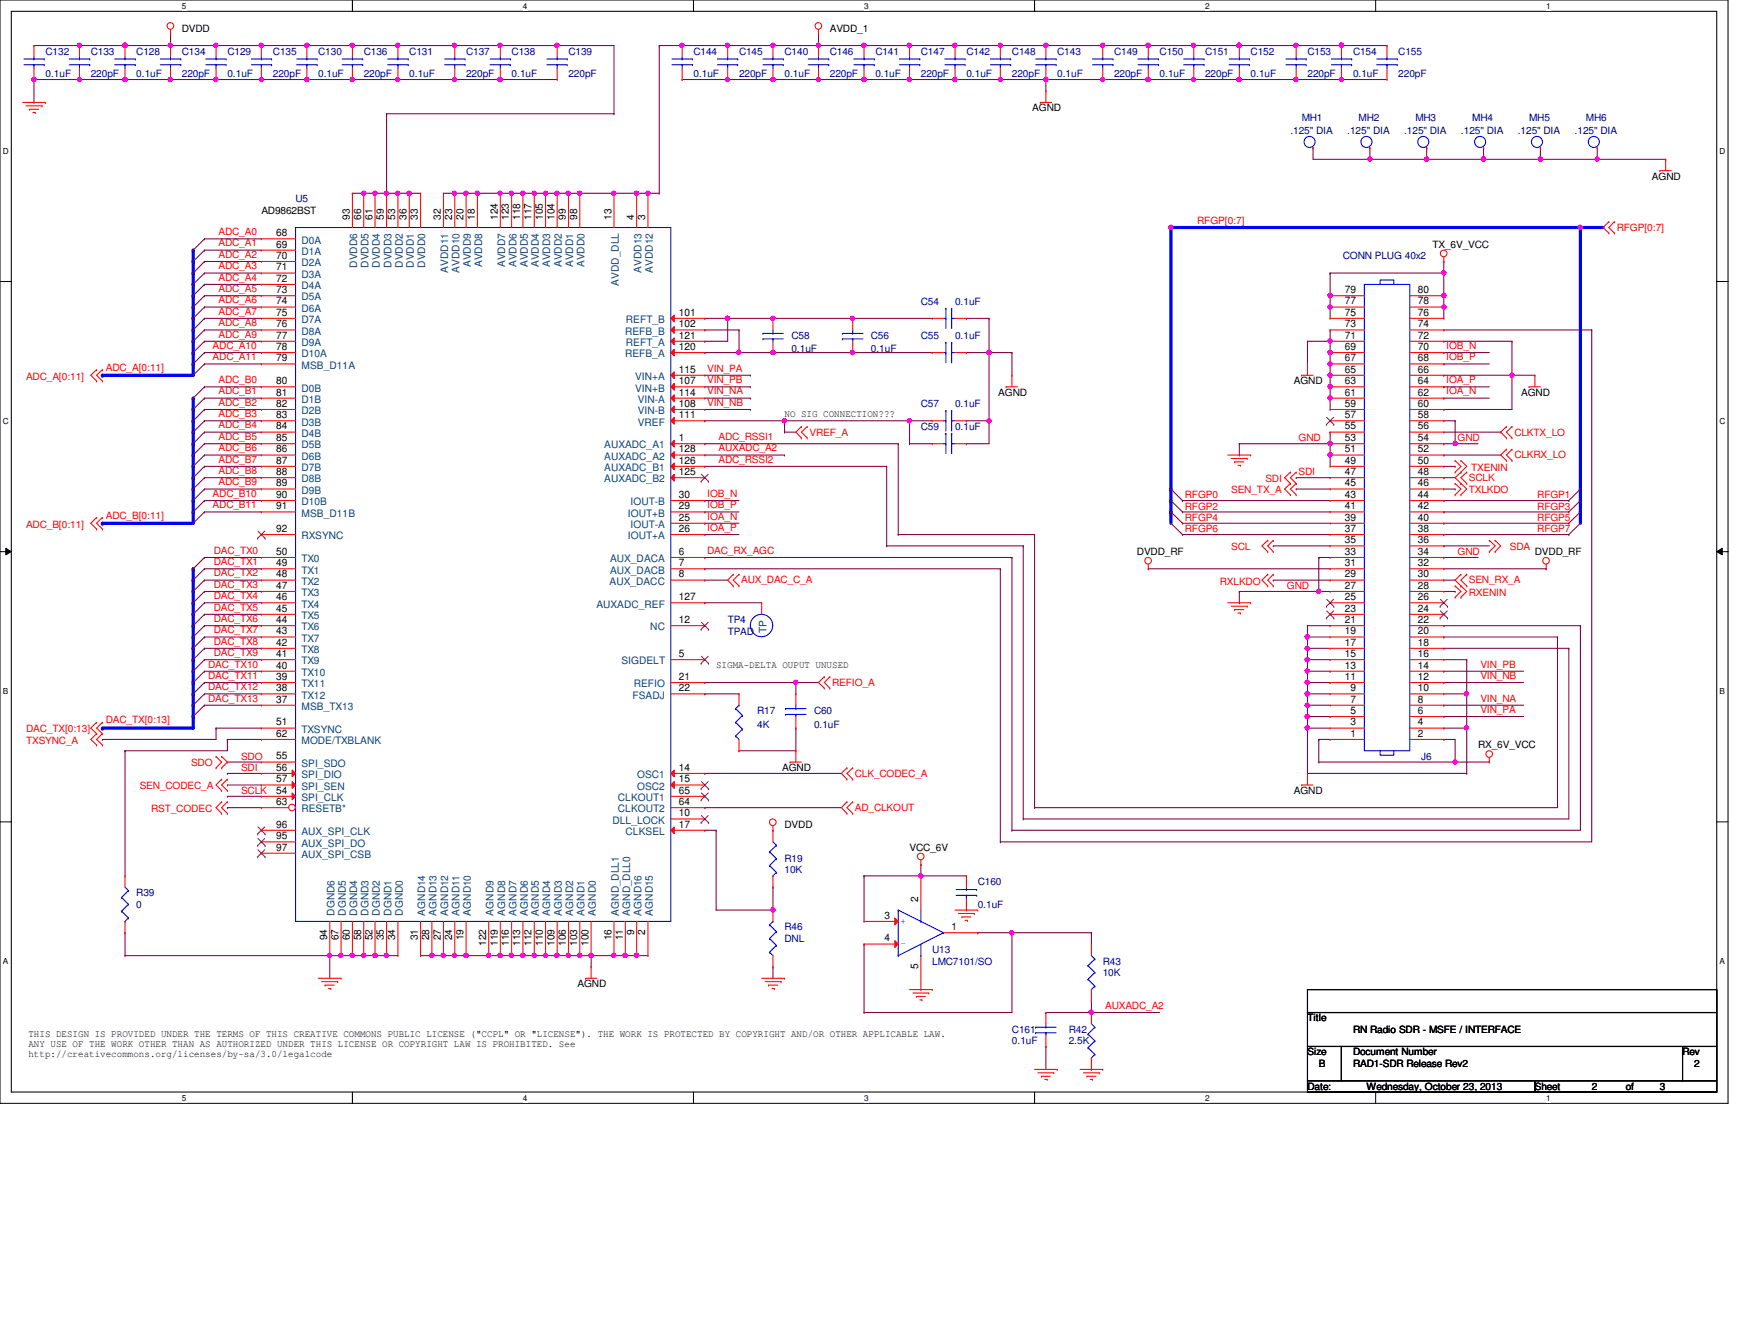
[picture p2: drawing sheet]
<svg xmlns="http://www.w3.org/2000/svg" width="279mm" height="216mm" viewBox="0 0 279 216" stroke-linecap="round" stroke-linejoin="round" font-family="sans-serif">
<defs><g id="words">
<g font-size="1.7">
<text x="56.3" y="35.3" transform="rotate(-90 56.3 35.3)">93</text>
<text x="58.1" y="35.3" transform="rotate(-90 58.1 35.3)">66</text>
<text x="59.9" y="35.3" transform="rotate(-90 59.9 35.3)">61</text>
<text x="61.8" y="35.3" transform="rotate(-90 61.8 35.3)">59</text>
<text x="63.6" y="35.3" transform="rotate(-90 63.6 35.3)">53</text>
<text x="65.4" y="35.3" transform="rotate(-90 65.4 35.3)">36</text>
<text x="67.2" y="35.3" transform="rotate(-90 67.2 35.3)">33</text>
<text x="70.9" y="35.3" transform="rotate(-90 70.9 35.3)">32</text>
<text x="72.7" y="35.3" transform="rotate(-90 72.7 35.3)">23</text>
<text x="74.5" y="35.3" transform="rotate(-90 74.5 35.3)">20</text>
<text x="76.4" y="35.3" transform="rotate(-90 76.4 35.3)">18</text>
<text x="80.1" y="35.3" transform="rotate(-90 80.1 35.3)">124</text>
<text x="81.9" y="35.3" transform="rotate(-90 81.9 35.3)">123</text>
<text x="83.7" y="35.3" transform="rotate(-90 83.7 35.3)">118</text>
<text x="85.5" y="35.3" transform="rotate(-90 85.5 35.3)">117</text>
<text x="87.3" y="35.3" transform="rotate(-90 87.3 35.3)">105</text>
<text x="89.2" y="35.3" transform="rotate(-90 89.2 35.3)">104</text>
<text x="91" y="35.3" transform="rotate(-90 91 35.3)">99</text>
<text x="92.8" y="35.3" transform="rotate(-90 92.8 35.3)">98</text>
<text x="98.3" y="35.3" transform="rotate(-90 98.3 35.3)">13</text>
<text x="102" y="35.3" transform="rotate(-90 102 35.3)">4</text>
<text x="103.8" y="35.3" transform="rotate(-90 103.8 35.3)">3</text>
<text x="44.4" y="41.6">70</text>
<text x="44.4" y="38">68</text>
<text x="44.4" y="39.8">69</text>
<text x="44.4" y="47.1">73</text>
<text x="44.4" y="45.3">72</text>
<text x="44.4" y="43.5">71</text>
<text x="216.3" y="47.1">79</text>
<text x="228" y="47.1">80</text>
<text x="44.4" y="52.6">76</text>
<text x="44.4" y="50.8">75</text>
<text x="44.4" y="48.9">74</text>
<text x="109.2" y="52.6">102</text>
<text x="109.2" y="50.8">101</text>
<text x="216.3" y="52.6">73</text>
<text x="216.3" y="50.8">75</text>
<text x="216.3" y="48.9">77</text>
<text x="228" y="52.6">74</text>
<text x="228" y="50.8">76</text>
<text x="228" y="48.9">78</text>
<text x="44.4" y="54.4">77</text>
<text x="44.4" y="56.3">78</text>
<text x="44.4" y="58.1">79</text>
<text x="109.2" y="59.9">115</text>
<text x="109.2" y="54.4">121</text>
<text x="109.2" y="56.3">120</text>
<text x="216.3" y="59.9">65</text>
<text x="216.3" y="58.1">67</text>
<text x="216.3" y="56.3">69</text>
<text x="216.3" y="54.4">71</text>
<text x="228" y="59.9">66</text>
<text x="228" y="58.1">68</text>
<text x="228" y="56.3">70</text>
<text x="228" y="54.4">72</text>
<text x="44.4" y="65.4">82</text>
<text x="44.4" y="63.6">81</text>
<text x="44.4" y="61.8">80</text>
<text x="109.2" y="65.4">108</text>
<text x="109.2" y="63.6">114</text>
<text x="109.2" y="61.8">107</text>
<text x="216.3" y="65.4">59</text>
<text x="216.3" y="63.6">61</text>
<text x="216.3" y="61.8">63</text>
<text x="228" y="65.4">60</text>
<text x="228" y="63.6">62</text>
<text x="228" y="61.8">64</text>
<text x="44.4" y="70.9">85</text>
<text x="44.4" y="69">84</text>
<text x="44.4" y="67.2">83</text>
<text x="109.2" y="67.2">111</text>
<text x="109.2" y="70.9">1</text>
<text x="216.3" y="70.9">53</text>
<text x="216.3" y="69">55</text>
<text x="216.3" y="67.2">57</text>
<text x="228" y="70.9">54</text>
<text x="228" y="69">56</text>
<text x="228" y="67.2">58</text>
<text x="44.4" y="76.4">88</text>
<text x="44.4" y="74.5">87</text>
<text x="44.4" y="72.7">86</text>
<text x="109.2" y="72.7">128</text>
<text x="109.2" y="74.5">126</text>
<text x="109.2" y="76.4">125</text>
<text x="216.3" y="76.4">47</text>
<text x="216.3" y="74.5">49</text>
<text x="216.3" y="72.7">51</text>
<text x="228" y="76.4">48</text>
<text x="228" y="74.5">50</text>
<text x="228" y="72.7">52</text>
<text x="44.4" y="78.2">89</text>
<text x="44.4" y="80.1">90</text>
<text x="44.4" y="81.9">91</text>
<text x="109.2" y="81.9">29</text>
<text x="109.2" y="80.1">30</text>
<text x="109.2" y="83.7">25</text>
<text x="216.3" y="83.7">39</text>
<text x="216.3" y="81.9">41</text>
<text x="216.3" y="80.1">43</text>
<text x="216.3" y="78.2">45</text>
<text x="228" y="83.7">40</text>
<text x="228" y="81.9">42</text>
<text x="228" y="80.1">44</text>
<text x="228" y="78.2">46</text>
<text x="44.4" y="85.5">92</text>
<text x="44.4" y="89.2">50</text>
<text x="109.2" y="85.5">26</text>
<text x="109.2" y="89.2">6</text>
<text x="216.3" y="89.2">33</text>
<text x="216.3" y="87.3">35</text>
<text x="216.3" y="85.5">37</text>
<text x="228" y="89.2">34</text>
<text x="228" y="87.3">36</text>
<text x="228" y="85.5">38</text>
<text x="44.4" y="91">49</text>
<text x="44.4" y="92.8">48</text>
<text x="44.4" y="94.7">47</text>
<text x="109.2" y="91">7</text>
<text x="109.2" y="92.8">8</text>
<text x="216.3" y="94.7">27</text>
<text x="216.3" y="92.8">29</text>
<text x="216.3" y="91">31</text>
<text x="228" y="94.7">28</text>
<text x="228" y="92.8">30</text>
<text x="228" y="91">32</text>
<text x="44.4" y="96.5">46</text>
<text x="44.4" y="98.3">45</text>
<text x="44.4" y="100.2">44</text>
<text x="44.4" y="102">43</text>
<text x="109.2" y="100.2">12</text>
<text x="109.2" y="96.5">127</text>
<text x="216.3" y="102">19</text>
<text x="216.3" y="100.2">21</text>
<text x="216.3" y="98.3">23</text>
<text x="216.3" y="96.5">25</text>
<text x="228" y="102">20</text>
<text x="228" y="100.2">22</text>
<text x="228" y="98.3">24</text>
<text x="228" y="96.5">26</text>
<text x="44.4" y="103.8">42</text>
<text x="44.4" y="105.6">41</text>
<text x="44.4" y="107.5">40</text>
<text x="109.2" y="105.6">5</text>
<text x="216.3" y="107.5">13</text>
<text x="216.3" y="105.6">15</text>
<text x="216.3" y="103.8">17</text>
<text x="228" y="107.5">14</text>
<text x="228" y="105.6">16</text>
<text x="228" y="103.8">18</text>
<text x="44.4" y="109.3">39</text>
<text x="44.4" y="112.9">37</text>
<text x="44.4" y="111.1">38</text>
<text x="109.2" y="109.3">21</text>
<text x="109.2" y="111.1">22</text>
<text x="216.3" y="109.3">11</text>
<text x="217.3" y="112.9">7</text>
<text x="217.3" y="111.1">9</text>
<text x="228" y="112.9">8</text>
<text x="228" y="111.1">10</text>
<text x="228" y="109.3">12</text>
<text x="44.4" y="116.6">51</text>
<text x="44.4" y="118.4">62</text>
<text x="217.3" y="118.4">1</text>
<text x="217.3" y="116.6">3</text>
<text x="217.3" y="114.8">5</text>
<text x="228" y="118.4">2</text>
<text x="228" y="116.6">4</text>
<text x="228" y="114.8">6</text>
<text x="44.4" y="125.8">57</text>
<text x="44.4" y="122.1">55</text>
<text x="44.4" y="123.9">56</text>
<text x="109.2" y="123.9">14</text>
<text x="109.2" y="125.8">15</text>
<text x="44.4" y="127.6">54</text>
<text x="44.4" y="129.4">63</text>
<text x="109.2" y="127.6">65</text>
<text x="109.2" y="129.4">64</text>
<text x="109.2" y="131.2">10</text>
<text x="44.4" y="133.1">96</text>
<text x="44.4" y="134.9">95</text>
<text x="44.4" y="136.7">97</text>
<text x="109.2" y="133.1">17</text>
<text x="142.3" y="147.7">3</text>
<text x="147.7" y="145" transform="rotate(-90 147.7 145)">2</text>
<text x="153" y="149.5">1</text>
<text x="52.6" y="151.2" transform="rotate(-90 52.6 151.2)">94</text>
<text x="54.4" y="151.2" transform="rotate(-90 54.4 151.2)">67</text>
<text x="56.3" y="151.2" transform="rotate(-90 56.3 151.2)">60</text>
<text x="58.1" y="151.2" transform="rotate(-90 58.1 151.2)">58</text>
<text x="59.9" y="151.2" transform="rotate(-90 59.9 151.2)">52</text>
<text x="61.8" y="151.2" transform="rotate(-90 61.8 151.2)">35</text>
<text x="63.6" y="151.2" transform="rotate(-90 63.6 151.2)">34</text>
<text x="67.2" y="151.2" transform="rotate(-90 67.2 151.2)">31</text>
<text x="69" y="151.2" transform="rotate(-90 69 151.2)">28</text>
<text x="70.9" y="151.2" transform="rotate(-90 70.9 151.2)">27</text>
<text x="72.7" y="151.2" transform="rotate(-90 72.7 151.2)">24</text>
<text x="74.5" y="151.2" transform="rotate(-90 74.5 151.2)">19</text>
<text x="78.2" y="152.1" transform="rotate(-90 78.2 152.1)">122</text>
<text x="80.1" y="152.1" transform="rotate(-90 80.1 152.1)">119</text>
<text x="81.9" y="152.1" transform="rotate(-90 81.9 152.1)">116</text>
<text x="83.7" y="152.1" transform="rotate(-90 83.7 152.1)">113</text>
<text x="85.5" y="152.1" transform="rotate(-90 85.5 152.1)">112</text>
<text x="87.3" y="152.1" transform="rotate(-90 87.3 152.1)">110</text>
<text x="89.2" y="152.1" transform="rotate(-90 89.2 152.1)">109</text>
<text x="91" y="152.1" transform="rotate(-90 91 152.1)">106</text>
<text x="92.8" y="152.1" transform="rotate(-90 92.8 152.1)">103</text>
<text x="94.7" y="152.1" transform="rotate(-90 94.7 152.1)">100</text>
<text x="98.3" y="151.2" transform="rotate(-90 98.3 151.2)">16</text>
<text x="100.2" y="151.2" transform="rotate(-90 100.2 151.2)">11</text>
<text x="102" y="150.3" transform="rotate(-90 102 150.3)">9</text>
<text x="103.8" y="150.3" transform="rotate(-90 103.8 150.3)">2</text>
<text x="142.3" y="151.3">4</text>
<text x="147.7" y="155.8" transform="rotate(-90 147.7 155.8)">5</text>
</g>
<g font-size="1.7" fill="#004080">
<text x="48.5" y="39.2">D0A</text>
<text x="48.5" y="41">D1A</text>
<text x="48.5" y="46.5">D4A</text>
<text x="48.5" y="44.7">D3A</text>
<text x="48.5" y="42.8">D2A</text>
<text x="57.4" y="43.1" transform="rotate(-90 57.4 43.1)">DVDD6</text>
<text x="59.3" y="43.1" transform="rotate(-90 59.3 43.1)">DVDD5</text>
<text x="61.1" y="43.1" transform="rotate(-90 61.1 43.1)">DVDD4</text>
<text x="62.9" y="43.1" transform="rotate(-90 62.9 43.1)">DVDD3</text>
<text x="64.8" y="43.1" transform="rotate(-90 64.8 43.1)">DVDD2</text>
<text x="66.6" y="43.1" transform="rotate(-90 66.6 43.1)">DVDD1</text>
<text x="68.4" y="43.1" transform="rotate(-90 68.4 43.1)">DVDD0</text>
<text x="72.1" y="43.9" transform="rotate(-90 72.1 43.9)">AVDD11</text>
<text x="73.9" y="43.9" transform="rotate(-90 73.9 43.9)">AVDD10</text>
<text x="75.7" y="43" transform="rotate(-90 75.7 43)">AVDD9</text>
<text x="77.6" y="43" transform="rotate(-90 77.6 43)">AVDD8</text>
<text x="81.2" y="43" transform="rotate(-90 81.2 43)">AVDD7</text>
<text x="83.1" y="43" transform="rotate(-90 83.1 43)">AVDD6</text>
<text x="84.9" y="43" transform="rotate(-90 84.9 43)">AVDD5</text>
<text x="86.7" y="43" transform="rotate(-90 86.7 43)">AVDD4</text>
<text x="88.5" y="43" transform="rotate(-90 88.5 43)">AVDD3</text>
<text x="90.4" y="43" transform="rotate(-90 90.4 43)">AVDD2</text>
<text x="92.2" y="43" transform="rotate(-90 92.2 43)">AVDD1</text>
<text x="94" y="43" transform="rotate(-90 94 43)">AVDD0</text>
<text x="99.5" y="45.9" transform="rotate(-90 99.5 45.9)">AVDD_DLL</text>
<text x="103.2" y="43.9" transform="rotate(-90 103.2 43.9)">AVDD13</text>
<text x="105" y="43.9" transform="rotate(-90 105 43.9)">AVDD12</text>
<text x="48.5" y="53.8">D8A</text>
<text x="48.5" y="51.9">D7A</text>
<text x="48.5" y="50.1">D6A</text>
<text x="48.5" y="48.3">D5A</text>
<text x="100.5" y="53.8">REFB_B</text>
<text x="100.7" y="51.9">REFT_B</text>
<text x="48.5" y="55.6">D9A</text>
<text x="48.5" y="57.4">D10A</text>
<text x="48.5" y="59.3">MSB_D11A</text>
<text x="100.5" y="57.4">REFB_A</text>
<text x="100.7" y="55.6">REFT_A</text>
<text x="48.5" y="64.8">D1B</text>
<text x="48.5" y="62.9">D0B</text>
<text x="102.2" y="62.9">VIN+B</text>
<text x="102.2" y="61.1">VIN+A</text>
<text x="102.6" y="64.8">VIN-A</text>
<text x="48.5" y="70.2">D4B</text>
<text x="48.5" y="68.4">D3B</text>
<text x="48.5" y="66.6">D2B</text>
<text x="102.6" y="66.6">VIN-B</text>
<text x="102.6" y="68.4">VREF</text>
<text x="48.5" y="77.6">D8B</text>
<text x="48.5" y="75.7">D7B</text>
<text x="48.5" y="73.9">D6B</text>
<text x="48.5" y="72.1">D5B</text>
<text x="97.2" y="72.1">AUXADC_A1</text>
<text x="97.2" y="73.9">AUXADC_A2</text>
<text x="97.2" y="75.7">AUXADC_B1</text>
<text x="97.2" y="77.6">AUXADC_B2</text>
<text x="48.5" y="79.4">D9B</text>
<text x="48.5" y="81.2">D10B</text>
<text x="48.5" y="83.1">MSB_D11B</text>
<text x="101" y="83.1">IOUT+B</text>
<text x="101.4" y="81.2">IOUT-B</text>
<text x="48.5" y="86.7">RXSYNC</text>
<text x="101" y="86.7">IOUT+A</text>
<text x="101.4" y="84.9">IOUT-A</text>
<text x="48.5" y="90.4">TX0</text>
<text x="48.5" y="92.2">TX1</text>
<text x="48.5" y="94">TX2</text>
<text x="48.5" y="95.8">TX3</text>
<text x="98" y="94">AUX_DACC</text>
<text x="98.1" y="92.2">AUX_DACB</text>
<text x="98.1" y="90.4">AUX_DACA</text>
<text x="48.5" y="97.7">TX4</text>
<text x="48.5" y="99.5">TX5</text>
<text x="48.5" y="101.3">TX6</text>
<text x="95.9" y="97.7">AUXADC_REF</text>
<text x="104.6" y="101.3">NC</text>
<text x="123.3" y="101.8" transform="rotate(-90 123.3 101.8)">TP</text>
<text x="48.5" y="103.2">TX7</text>
<text x="48.5" y="105">TX8</text>
<text x="48.5" y="106.8">TX9</text>
<text x="99.9" y="106.8">SIGDELT</text>
<text x="48.5" y="108.7">TX10</text>
<text x="48.5" y="110.5">TX11</text>
<text x="48.5" y="112.3">TX12</text>
<text x="101.7" y="112.3">FSADJ</text>
<text x="101.9" y="110.5">REFIO</text>
<text x="48.5" y="117.8">TXSYNC</text>
<text x="48.5" y="114.1">MSB_TX13</text>
<text x="48.5" y="119.6">MODE/TXBLANK</text>
<text x="48.5" y="123.3">SPI_SDO</text>
<text x="48.5" y="125.1">SPI_DIO</text>
<text x="102.5" y="125.1">OSC1</text>
<text x="48.5" y="128.8">SPI_CLK</text>
<text x="48.5" y="127">SPI_SEN</text>
<text x="48.5" y="130.6">RESETB*</text>
<text x="99.4" y="128.8">CLKOUT1</text>
<text x="99.4" y="130.6">CLKOUT2</text>
<text x="102.5" y="127">OSC2</text>
<text x="48.5" y="134.2">AUX_SPI_CLK</text>
<text x="48.5" y="136.1">AUX_SPI_DO</text>
<text x="48.5" y="137.9">AUX_SPI_CSB</text>
<text x="98.5" y="132.4">DLL_LOCK</text>
<text x="100.6" y="134.2">CLKSEL</text>
<text x="53.8" y="147.2" transform="rotate(-90 53.8 147.2)">DGND6</text>
<text x="55.6" y="147.2" transform="rotate(-90 55.6 147.2)">DGND5</text>
<text x="57.4" y="147.2" transform="rotate(-90 57.4 147.2)">DGND4</text>
<text x="59.3" y="147.2" transform="rotate(-90 59.3 147.2)">DGND3</text>
<text x="61.1" y="147.2" transform="rotate(-90 61.1 147.2)">DGND2</text>
<text x="62.9" y="147.2" transform="rotate(-90 62.9 147.2)">DGND1</text>
<text x="64.8" y="147.2" transform="rotate(-90 64.8 147.2)">DGND0</text>
<text x="68.4" y="147.2" transform="rotate(-90 68.4 147.2)">AGND14</text>
<text x="70.2" y="147.2" transform="rotate(-90 70.2 147.2)">AGND13</text>
<text x="72.1" y="147.2" transform="rotate(-90 72.1 147.2)">AGND12</text>
<text x="73.9" y="147.2" transform="rotate(-90 73.9 147.2)">AGND11</text>
<text x="75.7" y="147.2" transform="rotate(-90 75.7 147.2)">AGND10</text>
<text x="79.4" y="147.2" transform="rotate(-90 79.4 147.2)">AGND9</text>
<text x="81.2" y="147.2" transform="rotate(-90 81.2 147.2)">AGND8</text>
<text x="83.1" y="147.2" transform="rotate(-90 83.1 147.2)">AGND7</text>
<text x="84.9" y="147.2" transform="rotate(-90 84.9 147.2)">AGND6</text>
<text x="86.7" y="147.2" transform="rotate(-90 86.7 147.2)">AGND5</text>
<text x="88.5" y="147.2" transform="rotate(-90 88.5 147.2)">AGND4</text>
<text x="90.4" y="147.2" transform="rotate(-90 90.4 147.2)">AGND3</text>
<text x="92.2" y="147.2" transform="rotate(-90 92.2 147.2)">AGND2</text>
<text x="94" y="147.2" transform="rotate(-90 94 147.2)">AGND1</text>
<text x="95.8" y="147.2" transform="rotate(-90 95.8 147.2)">AGND0</text>
<text x="99.5" y="147.2" transform="rotate(-90 99.5 147.2)">AGND_DLL1</text>
<text x="101.3" y="147.2" transform="rotate(-90 101.3 147.2)">AGND_DLL0</text>
<text x="103.2" y="147.2" transform="rotate(-90 103.2 147.2)">AGND16</text>
<text x="105" y="147.2" transform="rotate(-90 105 147.2)">AGND15</text>
</g>
<g font-size="1.6">
<text x="29.3" y="5.1">DVDD</text>
<text x="133.5" y="5.1">AVDD_1</text>
<text x="166" y="17.9">AGND</text>
<text x="265.7" y="28.9">AGND</text>
<text x="42" y="34.3">AD9862BST</text>
<text x="230.4" y="39.8">TX_6V_VCC</text>
<text x="160.6" y="63.6">AGND</text>
<text x="208.1" y="61.8">AGND</text>
<text x="244.7" y="63.6">AGND</text>
<text x="126.2" y="67.1">NO SIG CONNECTION???</text>
<text x="182.9" y="89.2">DVDD_RF</text>
<text x="246.9" y="89.2">DVDD_RF</text>
<text x="115.2" y="107.3">SIGMA-DELTA OUPUT UNUSED</text>
<text x="125.8" y="124">AGND</text>
<text x="237.7" y="120.3">RX_6V_VCC</text>
<text x="208.1" y="127.6">AGND</text>
<text x="126.2" y="133.1">DVDD</text>
<text x="146.3" y="136.8">VCC_6V</text>
<text x="92.9" y="158.7">AGND</text>
<text x="4.6" y="166.8">THIS DESIGN IS PROVIDED UNDER THE TERMS OF THIS CREATIVE COMMONS PUBLIC LICENSE (&quot;CCPL&quot; OR &quot;LICENSE&quot;). THE WORK IS PROTECTED BY COPYRIGHT AND/OR OTHER APPLICABLE LAW.</text>
<text x="210.3" y="164.2">Title</text>
<text x="217.6" y="166">RN Radio SDR - MSFE / INTERFACE</text>
<text x="4.6" y="168.4">ANY USE OF THE WORK OTHER THAN AS AUTHORIZED UNDER THIS LICENSE OR COPYRIGHT LAW IS PROHIBITED. See</text>
<text x="4.6" y="170">http://creativecommons.org/licenses/by-sa/3.0/legalcode</text>
<text x="210.3" y="169.7">Size</text>
<text x="212.1" y="171.5">B</text>
<text x="217.6" y="169.7">Document Number</text>
<text x="217.6" y="171.5">RAD1-SDR Release Rev2</text>
<text x="270.6" y="169.7">Rev</text>
<text x="272.5" y="171.5">2</text>
<text x="210.3" y="175.2">Date:</text>
<text x="219.8" y="175.2">Wednesday, October 23, 2013</text>
<text x="246.9" y="175.2">Sheet</text>
<text x="256" y="175.2">2</text>
<text x="261.5" y="175.2">of</text>
<text x="267" y="175.2">3</text>
</g>
<g font-size="1.6" fill="#000080">
<text x="7.3" y="8.8">C132</text>
<text x="14.6" y="8.8">C133</text>
<text x="21.9" y="8.8">C128</text>
<text x="29.3" y="8.8">C134</text>
<text x="36.6" y="8.8">C129</text>
<text x="43.9" y="8.8">C135</text>
<text x="51.2" y="8.8">C130</text>
<text x="58.5" y="8.8">C136</text>
<text x="65.8" y="8.8">C131</text>
<text x="75" y="8.8">C137</text>
<text x="82.3" y="8.8">C138</text>
<text x="91.4" y="8.8">C139</text>
<text x="111.5" y="8.8">C144</text>
<text x="118.9" y="8.8">C145</text>
<text x="126.2" y="8.8">C140</text>
<text x="133.5" y="8.8">C146</text>
<text x="140.8" y="8.8">C141</text>
<text x="148.1" y="8.8">C147</text>
<text x="155.4" y="8.8">C142</text>
<text x="162.8" y="8.8">C148</text>
<text x="170.1" y="8.8">C143</text>
<text x="179.2" y="8.8">C149</text>
<text x="186.5" y="8.8">C150</text>
<text x="193.8" y="8.8">C151</text>
<text x="201.2" y="8.8">C152</text>
<text x="210.3" y="8.8">C153</text>
<text x="217.6" y="8.8">C154</text>
<text x="224.9" y="8.8">C155</text>
<text x="7.3" y="12.4">0.1uF</text>
<text x="14.6" y="12.4">220pF</text>
<text x="21.9" y="12.4">0.1uF</text>
<text x="29.3" y="12.4">220pF</text>
<text x="36.6" y="12.4">0.1uF</text>
<text x="43.9" y="12.4">220pF</text>
<text x="51.2" y="12.4">0.1uF</text>
<text x="58.5" y="12.4">220pF</text>
<text x="65.8" y="12.4">0.1uF</text>
<text x="75" y="12.4">220pF</text>
<text x="82.3" y="12.4">0.1uF</text>
<text x="91.4" y="12.4">220pF</text>
<text x="111.5" y="12.4">0.1uF</text>
<text x="118.9" y="12.4">220pF</text>
<text x="126.2" y="12.4">0.1uF</text>
<text x="133.5" y="12.4">220pF</text>
<text x="140.8" y="12.4">0.1uF</text>
<text x="148.1" y="12.4">220pF</text>
<text x="155.4" y="12.4">0.1uF</text>
<text x="162.8" y="12.4">220pF</text>
<text x="170.1" y="12.4">0.1uF</text>
<text x="179.2" y="12.4">220pF</text>
<text x="186.5" y="12.4">0.1uF</text>
<text x="193.8" y="12.4">220pF</text>
<text x="201.2" y="12.4">0.1uF</text>
<text x="210.3" y="12.4">220pF</text>
<text x="217.6" y="12.4">0.1uF</text>
<text x="224.9" y="12.4">220pF</text>
<text x="207.6" y="21.5">.125&quot; DIA</text>
<text x="209.4" y="19.5">MH1</text>
<text x="216.7" y="21.5">.125&quot; DIA</text>
<text x="218.5" y="19.5">MH2</text>
<text x="225.8" y="21.5">.125&quot; DIA</text>
<text x="227.7" y="19.5">MH3</text>
<text x="235" y="21.5">.125&quot; DIA</text>
<text x="236.8" y="19.5">MH4</text>
<text x="244.1" y="21.5">.125&quot; DIA</text>
<text x="246" y="19.5">MH5</text>
<text x="253.3" y="21.5">.125&quot; DIA</text>
<text x="255.1" y="19.5">MH6</text>
<text x="47.5" y="32.5">U5</text>
<text x="216" y="41.7">CONN PLUG 40x2</text>
<text x="148.1" y="49">C54</text>
<text x="153.6" y="49">0.1uF</text>
<text x="127.3" y="54.5">C58</text>
<text x="127.3" y="56.6">0.1uF</text>
<text x="140.1" y="54.5">C56</text>
<text x="140.1" y="56.6">0.1uF</text>
<text x="148.1" y="54.5">C55</text>
<text x="153.6" y="54.5">0.1uF</text>
<text x="148.1" y="65.4">C57</text>
<text x="153.6" y="65.4">0.1uF</text>
<text x="148.1" y="69.1">C59</text>
<text x="153.6" y="69.1">0.1uF</text>
<text x="117.1" y="100.2">TP4</text>
<text x="117.1" y="102">TPAD</text>
<text x="121.8" y="114.8">R17</text>
<text x="121.8" y="117">4K</text>
<text x="130.9" y="114.8">C60</text>
<text x="130.9" y="117">0.1uF</text>
<text x="228.6" y="122.1">J6</text>
<text x="126.2" y="138.6">R19</text>
<text x="126.2" y="140.4">10K</text>
<text x="157.3" y="142.2">C160</text>
<text x="21.9" y="144.1">R39</text>
<text x="21.9" y="145.9">0</text>
<text x="126.2" y="149.6">R46</text>
<text x="157.3" y="145.9">0.1uF</text>
<text x="126.2" y="151.4">DNL</text>
<text x="149.9" y="153.2">U13</text>
<text x="149.9" y="155.1">LMC7101/SO</text>
<text x="177.4" y="155.1">R43</text>
<text x="177.4" y="156.9">10K</text>
<text x="162.8" y="166">C161</text>
<text x="162.8" y="167.9">0.1uF</text>
<text x="171.9" y="166">R42</text>
<text x="171.9" y="167.9">2.5K</text>
</g>
<g font-size="1.6" fill="#f00">
<text x="35.1" y="37.8">ADC_A0</text>
<text x="35.1" y="39.6">ADC_A1</text>
<text x="35.1" y="41.4">ADC_A2</text>
<text x="192.6" y="36">RFGP[0:7]</text>
<text x="260.1" y="37.1">RFGP[0:7]</text>
<text x="35.1" y="43.3">ADC_A3</text>
<text x="35.1" y="45.1">ADC_A4</text>
<text x="35.1" y="46.9">ADC_A5</text>
<text x="35.1" y="48.8">ADC_A6</text>
<text x="35.1" y="50.6">ADC_A7</text>
<text x="35.1" y="52.5">ADC_A8</text>
<text x="17" y="59.6">ADC_A[0:11]</text>
<text x="34.2" y="56.1">ADC_A10</text>
<text x="34.2" y="57.9">ADC_A11</text>
<text x="35.1" y="54.3">ADC_A9</text>
<text x="113.7" y="59.7">VIN_PA</text>
<text x="232.6" y="56.1">IOB_N</text>
<text x="232.6" y="57.9">IOB_P</text>
<text x="4.2" y="61">ADC_A[0:11]</text>
<text x="35.1" y="61.6">ADC_B0</text>
<text x="35.1" y="63.4">ADC_B1</text>
<text x="35.1" y="65.2">ADC_B2</text>
<text x="113.7" y="61.6">VIN_PB</text>
<text x="113.7" y="63.4">VIN_NA</text>
<text x="113.7" y="65.2">VIN_NB</text>
<text x="232.6" y="61.6">IOA_P</text>
<text x="232.6" y="63.4">IOA_N</text>
<text x="35.1" y="67.1">ADC_B3</text>
<text x="35.1" y="68.9">ADC_B4</text>
<text x="35.1" y="70.7">ADC_B5</text>
<text x="115.6" y="70.7">ADC_RSSI1</text>
<text x="130.2" y="70">VREF_A</text>
<text x="208.9" y="71">GND</text>
<text x="234.4" y="71">GND</text>
<text x="243.6" y="70">CLKTX_LO</text>
<text x="35.1" y="72.6">ADC_B6</text>
<text x="35.1" y="74.4">ADC_B7</text>
<text x="35.1" y="76.2">ADC_B8</text>
<text x="115.6" y="74.4">ADC_RSSI2</text>
<text x="115.6" y="72.6">AUXADC_A2</text>
<text x="203.5" y="77.5">SDI</text>
<text x="208.9" y="76.4">SDI</text>
<text x="236.3" y="77.3">SCLK</text>
<text x="236.6" y="75.7">TXENIN</text>
<text x="243.6" y="73.7">CLKRX_LO</text>
<text x="17" y="83.4">ADC_B[0:11]</text>
<text x="34.2" y="79.9">ADC_B10</text>
<text x="34.2" y="81.7">ADC_B11</text>
<text x="35.1" y="78">ADC_B9</text>
<text x="113.7" y="79.9">IOB_N</text>
<text x="113.7" y="81.7">IOB_P</text>
<text x="113.7" y="83.5">IOA_N</text>
<text x="190.6" y="80.1">RFGP0</text>
<text x="190.6" y="81.9">RFGP2</text>
<text x="190.6" y="83.7">RFGP4</text>
<text x="198" y="79.3">SEN_TX_A</text>
<text x="236.3" y="79.3">TXLKDO</text>
<text x="247.3" y="80.1">RFGP1</text>
<text x="247.3" y="83.7">RFGP5</text>
<text x="247.3" y="81.9">RFGP3</text>
<text x="4.2" y="84.8">ADC_B[0:11]</text>
<text x="34.4" y="89">DAC_TX0</text>
<text x="113.7" y="89">DAC_RX_AGC</text>
<text x="113.7" y="85.3">IOA_P</text>
<text x="190.6" y="85.6">RFGP6</text>
<text x="198" y="88.5">SCL</text>
<text x="234.4" y="89.2">GND</text>
<text x="242.9" y="88.5">SDA</text>
<text x="247.3" y="85.6">RFGP7</text>
<text x="34.4" y="90.8">DAC_TX1</text>
<text x="34.4" y="92.7">DAC_TX2</text>
<text x="34.4" y="94.5">DAC_TX3</text>
<text x="119.2" y="93.8">AUX_DAC_C_A</text>
<text x="196.2" y="94">RXLKDO</text>
<text x="207" y="94.7">GND</text>
<text x="236.3" y="93.8">SEN_RX_A</text>
<text x="236.3" y="95.8">RXENIN</text>
<text x="34.4" y="96.3">DAC_TX4</text>
<text x="34.4" y="98.2">DAC_TX5</text>
<text x="34.4" y="100">DAC_TX6</text>
<text x="34.4" y="101.8">DAC_TX7</text>
<text x="33.5" y="107.3">DAC_TX10</text>
<text x="34.4" y="103.6">DAC_TX8</text>
<text x="34.4" y="105.5">DAC_TX9</text>
<text x="238.1" y="107.3">VIN_PB</text>
<text x="33.5" y="109.1">DAC_TX11</text>
<text x="33.5" y="112.8">DAC_TX13</text>
<text x="33.5" y="111">DAC_TX12</text>
<text x="133.9" y="110.2">REFIO_A</text>
<text x="238.1" y="112.8">VIN_NA</text>
<text x="238.1" y="109.1">VIN_NB</text>
<text x="4.2" y="117.7">DAC_TX[0:13]</text>
<text x="4.2" y="119.6">TXSYNC_A</text>
<text x="17" y="116.3">DAC_TX[0:13]</text>
<text x="238.1" y="114.6">VIN_PA</text>
<text x="30.7" y="123.1">SDO</text>
<text x="38.8" y="124">SDI</text>
<text x="38.8" y="122.1">SDO</text>
<text x="137.5" y="124.9">CLK_CODEC_A</text>
<text x="22.5" y="126.9">SEN_CODEC_A</text>
<text x="24.3" y="130.6">RST_CODEC</text>
<text x="38.8" y="127.6">SCLK</text>
<text x="137.5" y="130.3">AD_CLKOUT</text>
<text x="177.8" y="162.2">AUXADC_A2</text>
</g>
<g font-size="1.6" fill="#00f">
<text x="144.8" y="148.5">+</text>
<text x="144.8" y="152.1">-</text>
</g>
<g font-size="1.3">
<text x="29.3" y="1.4">5</text>
<text x="84.1" y="1.4">4</text>
<text x="139" y="1.4">3</text>
<text x="193.8" y="1.4">2</text>
<text x="248.7" y="1.4">1</text>
<text x=".5" y="24.7">D</text>
<text x="276.6" y="24.7">D</text>
<text x=".5" y="68.2">C</text>
<text x="276.6" y="68.2">C</text>
<text x=".5" y="111.6">B</text>
<text x="276.6" y="111.6">B</text>
<text x=".5" y="155">A</text>
<text x="276.6" y="155">A</text>
<text x="29.3" y="177">5</text>
<text x="84.1" y="177">4</text>
<text x="139" y="177">3</text>
<text x="193.8" y="177">2</text>
<text x="248.7" y="177">1</text>
</g>
</g></defs>
<path d="M0 0h278v177.4h-278zM1.8 1.8h274.3v173.8h-274.3z" fill="none" stroke="#000" stroke-width=".17"/>
<g fill="#fff">
<path d="M29.3 .2h.7v1.5h-.7z"/>
<path d="M29.3 175.8h.7v1.4h-.7z"/>
</g>
<path d="M56.7 0v1.8M56.7 175.6v1.8" fill="none" stroke="#000" stroke-width=".17"/>
<g fill="#fff">
<path d="M84.1 .2h.7v1.5h-.7z"/>
<path d="M84.1 175.8h.7v1.4h-.7z"/>
</g>
<path d="M111.5 0v1.8M111.5 175.6v1.8" fill="none" stroke="#000" stroke-width=".17"/>
<g fill="#fff">
<path d="M139 .2h.7v1.5h-.7z"/>
<path d="M139 175.8h.7v1.4h-.7z"/>
</g>
<path d="M166.4 0v1.8M166.4 175.6v1.8" fill="none" stroke="#000" stroke-width=".17"/>
<g fill="#fff">
<path d="M193.8 .2h.8v1.5h-.8z"/>
<path d="M193.8 175.8h.8v1.4h-.8z"/>
</g>
<path d="M221.3 0v1.8M221.3 175.6v1.8" fill="none" stroke="#000" stroke-width=".17"/>
<g fill="#fff">
<path d="M248.7 .2h.7v1.5h-.7z"/>
<path d="M248.7 175.8h.7v1.4h-.7z"/>
<path d="M.5 23.5h.9v1.5h-.9z"/>
<path d="M276.6 23.5h.9v1.5h-.9z"/>
<path d="M.5 67h.9v1.5h-.9z"/>
<path d="M276.6 67h.9v1.5h-.9z"/>
</g>
<path d="M0 45.3h1.8M276.1 45.3h1.9" fill="none" stroke="#000" stroke-width=".17"/>
<g fill="#fff">
<path d="M.5 110.4h.8v1.5h-.8z"/>
<path d="M276.6 110.4h.9v1.5h-.9z"/>
</g>
<path d="M0 88.7h1.8M276.1 88.7h1.9" fill="none" stroke="#000" stroke-width=".17"/>
<path d="M.9 88.1l.9 .6-.9 .5zM276.1 88.7l.9-.6v1.1z" fill="#000"/>
<path d="M.9 88.1l.9 .6-.9 .5zM276.1 88.7l.9-.6v1.1z" fill="none" stroke="#000" stroke-width=".16"/>
<g fill="#fff">
<path d="M.5 153.8h.8v1.5h-.8z"/>
<path d="M276.6 153.8h.8v1.5h-.8z"/>
</g>
<path d="M0 132.1h1.8M276.1 132.1h1.9" fill="none" stroke="#000" stroke-width=".17"/>
<path d="M113.4 54.9h.1M117.1 51.2h.1M117.1 51.2v3.7h-3.7M113.4 133.5h.1M113.4 133.5h1.8M115.2 133.5h.1M115.2 133.5v12.8" fill="none" stroke="#800040" stroke-width=".17"/>
<circle cx="117" cy="51.2" r=".34" fill="#f0f"/>
<circle cx="117" cy="51.2" r=".34" fill="none" stroke="#f0f" stroke-width=".17"/>
<path d="M113.4 51.2h.1M113.4 53h.1M113.4 51.2h3.7M113.4 53h5.5M118.9 53h.1M118.9 53v3.7M137.2 51.2h.1M137.2 51.2h12.7" fill="none" stroke="#800040" stroke-width=".17"/>
<circle cx="137.1" cy="51.2" r=".34" fill="#f0f"/>
<circle cx="137.1" cy="51.2" r=".34" fill="none" stroke="#f0f" stroke-width=".17"/>
<path d="M137.2 56.7h.1M137.2 56.7h12.7" fill="none" stroke="#800040" stroke-width=".17"/>
<circle cx="137.1" cy="56.7" r=".35" fill="#f0f"/>
<circle cx="137.1" cy="56.7" r=".35" fill="none" stroke="#f0f" stroke-width=".17"/>
<path d="M159.1 56.7h.1M159.1 56.7v10.9h-3.7M113.4 67.6h.1M113.4 67.6h12.8M155.4 67.6h.1" fill="none" stroke="#800040" stroke-width=".17"/>
<circle cx="159.1" cy="56.7" r=".35" fill="#f0f"/>
<circle cx="159.1" cy="56.7" r=".35" fill="none" stroke="#f0f" stroke-width=".17"/>
<path d="M155.4 56.7h.1M155.4 51.2h.1M155.4 51.2h3.7M159.1 51.2h.1M159.1 51.2v5.5h-3.7M155.4 71.3h.1M159.1 67.6h.1M159.1 67.6v3.7h-3.7" fill="none" stroke="#800040" stroke-width=".17"/>
<circle cx="159.1" cy="67.6" r=".34" fill="#f0f"/>
<circle cx="159.1" cy="67.6" r=".34" fill="none" stroke="#f0f" stroke-width=".17"/>
<path d="M126.2 67.6h.1M126.2 67.6h20.1M146.3 67.6h.1M146.3 71.3h.1M146.3 67.6v3.7M146.3 71.3h3.6" fill="none" stroke="#800040" stroke-width=".17"/>
<circle cx="146.3" cy="67.6" r=".34" fill="#f0f"/>
<circle cx="146.3" cy="67.6" r=".34" fill="none" stroke="#f0f" stroke-width=".17"/>
<circle cx="126.1" cy="67.6" r=".34" fill="#f0f"/>
<circle cx="126.1" cy="67.6" r=".34" fill="none" stroke="#f0f" stroke-width=".17"/>
<g fill="none" stroke="#800040" stroke-width=".17">
<path d="M159.1 56.7h.1M159.1 56.7h3.7M162.8 56.7h.1M162.8 56.7v3.6M232.2 76.8h.1M232.2 76.8h1.9M113.4 109.7h.1M113.4 111.5h.1M113.4 109.7h14.6M113.4 111.5h5.5M128 109.7h.1M128 117.1h.1"/>
<path d="M128 109.7v1.8M128 117.1v3.6h-9.1M212.1 118.9h.1M212.1 118.9h1.9M212.1 118.9v3.6M113.4 124.3h.1M113.4 129.8h.1M113.4 124.3h21.9M113.4 129.8h21.9M118.9 120.7h.1M212.1 122.5h.1M212.1 122.5h27.5"/>
<path d="M234.1 122.5h.1"/>
</g>
<circle cx="234.1" cy="122.5" r=".34" fill="#f0f"/>
<circle cx="234.1" cy="122.5" r=".34" fill="none" stroke="#f0f" stroke-width=".17"/>
<path d="M214 49.4h.1M214 47.5h.1M214 47.5v3.7" fill="none" stroke="#800040" stroke-width=".17"/>
<circle cx="213.9" cy="49.4" r=".34" fill="#f0f"/>
<circle cx="213.9" cy="49.4" r=".34" fill="none" stroke="#f0f" stroke-width=".17"/>
<circle cx="213.9" cy="47.5" r=".35" fill="#f0f"/>
<circle cx="213.9" cy="47.5" r=".35" fill="none" stroke="#f0f" stroke-width=".17"/>
<path d="M214 43.9h.1M214 43.9v3.6M214 43.9h18.2M232.2 47.5h.1M232.2 47.5v1.9" fill="none" stroke="#800040" stroke-width=".17"/>
<circle cx="232.2" cy="49.4" r=".34" fill="#f0f"/>
<circle cx="232.2" cy="49.4" r=".34" fill="none" stroke="#f0f" stroke-width=".17"/>
<circle cx="232.2" cy="47.5" r=".35" fill="#f0f"/>
<circle cx="232.2" cy="47.5" r=".35" fill="none" stroke="#f0f" stroke-width=".17"/>
<path d="M232.2 49.4h.1M232.2 42h.1M232.2 42v1.9M232.2 49.4v1.8M126.2 69.5h.1M126.2 67.6h.1M126.2 69.5h1.8M126.2 67.6v1.9M128 109.7h.1M128 109.7h3.7" fill="none" stroke="#800040" stroke-width=".17"/>
<circle cx="128" cy="109.7" r=".34" fill="#f0f"/>
<circle cx="128" cy="109.7" r=".34" fill="none" stroke="#f0f" stroke-width=".17"/>
<path d="M232.2 43.9h.1M232.2 43.9v3.6M232.2 118.9h.1M232.2 118.9h1.9" fill="none" stroke="#800040" stroke-width=".17"/>
<circle cx="232.2" cy="43.9" r=".34" fill="#f0f"/>
<circle cx="232.2" cy="43.9" r=".34" fill="none" stroke="#f0f" stroke-width=".17"/>
<g fill="none" stroke="#800040" stroke-width=".17">
<path d="M73.2 12.8h.1M73.2 12.8h7.3M232.2 53h.1M232.2 53h23.8M256 53h.1M256 53v82.3h-95.1M113.4 71.3h.1M113.4 75h.1M113.4 71.3h31.1M113.4 75h29.2M142.6 75h.1M142.6 75v12.8"/>
<path d="M144.5 71.3h.1M144.5 71.3v14.6M146.3 67.6h.1M146.3 67.6h3.6M113.4 89.6h.1M113.4 91.4h.1M113.4 93.3h.1M113.4 89.6h49.4M113.4 91.4h47.5M113.4 93.3h3.7M142.6 87.8h.1M142.6 87.8h22"/>
<path d="M144.5 85.9h.1M144.5 85.9h21.9M160.9 91.4h.1M160.9 91.4v43.9M162.8 89.6h.1M162.8 89.6v43.9M164.6 87.8h.1M164.6 87.8v43.9M166.4 85.9h.1M166.4 85.9v43.9M232.2 100.6h.1M232.2 102.4h.1"/>
<path d="M232.2 104.2h.1M232.2 100.6h22M232.2 102.4h18.3M232.2 104.2h20.1M250.5 102.4h.1M250.5 102.4v27.4h-84.1M252.3 104.2h.1M252.3 104.2v27.5h-87.7M254.2 100.6h.1M254.2 100.6v32.9h-91.4M160.9 135.3h.1M162.8 133.5h.1"/>
<path d="M164.6 131.7h.1M166.4 129.8h.1"/>
</g>
<circle cx="80.4" cy="12.8" r=".34" fill="#f0f"/>
<circle cx="80.4" cy="12.8" r=".34" fill="none" stroke="#f0f" stroke-width=".17"/>
<circle cx="73.1" cy="12.8" r=".34" fill="#f0f"/>
<circle cx="73.1" cy="12.8" r=".34" fill="none" stroke="#f0f" stroke-width=".17"/>
<path d="M42 12.8h.1M42 12.8h7.4" fill="none" stroke="#800040" stroke-width=".17"/>
<circle cx="42" cy="12.8" r=".34" fill="#f0f"/>
<circle cx="42" cy="12.8" r=".34" fill="none" stroke="#f0f" stroke-width=".17"/>
<path d="M27.4 12.8h.1M27.4 12.8h7.4" fill="none" stroke="#800040" stroke-width=".17"/>
<circle cx="27.4" cy="12.8" r=".34" fill="#f0f"/>
<circle cx="27.4" cy="12.8" r=".34" fill="none" stroke="#f0f" stroke-width=".17"/>
<path d="M56.7 12.8h.1M56.7 12.8h7.3" fill="none" stroke="#800040" stroke-width=".17"/>
<circle cx="56.7" cy="12.8" r=".36" fill="#f0f"/>
<circle cx="56.7" cy="12.8" r=".36" fill="none" stroke="#f0f" stroke-width=".17"/>
<path d="M56.7 7.3h.1M56.7 7.3h7.3" fill="none" stroke="#800040" stroke-width=".17"/>
<circle cx="56.7" cy="7.3" r=".36" fill="#f0f"/>
<circle cx="56.7" cy="7.3" r=".36" fill="none" stroke="#f0f" stroke-width=".17"/>
<path d="M20.1 7.3h.1M20.1 7.3h7.3" fill="none" stroke="#800040" stroke-width=".17"/>
<circle cx="20.1" cy="7.3" r=".36" fill="#f0f"/>
<circle cx="20.1" cy="7.3" r=".36" fill="none" stroke="#f0f" stroke-width=".17"/>
<path d="M42 7.3h.1M42 7.3h7.4" fill="none" stroke="#800040" stroke-width=".17"/>
<circle cx="42" cy="7.3" r=".34" fill="#f0f"/>
<circle cx="42" cy="7.3" r=".34" fill="none" stroke="#f0f" stroke-width=".17"/>
<path d="M73.2 7.3h.1M73.2 7.3h7.3" fill="none" stroke="#800040" stroke-width=".17"/>
<circle cx="73.1" cy="7.3" r=".34" fill="#f0f"/>
<circle cx="73.1" cy="7.3" r=".34" fill="none" stroke="#f0f" stroke-width=".17"/>
<path d="M89.6 7.3h.1M89.6 7.3h9.2" fill="none" stroke="#800040" stroke-width=".17"/>
<circle cx="89.6" cy="7.3" r=".34" fill="#f0f"/>
<circle cx="89.6" cy="7.3" r=".34" fill="none" stroke="#f0f" stroke-width=".17"/>
<path d="M80.5 12.8h.1M80.5 12.8h9.1" fill="none" stroke="#800040" stroke-width=".17"/>
<circle cx="80.4" cy="12.8" r=".34" fill="#f0f"/>
<circle cx="80.4" cy="12.8" r=".34" fill="none" stroke="#f0f" stroke-width=".17"/>
<path d="M56.7 31.1h.1M56.7 31.1h1.8M62.2 31.1h.1M62.2 31.1h1.8" fill="none" stroke="#800040" stroke-width=".17"/>
<circle cx="62.1" cy="31.1" r=".34" fill="#f0f"/>
<circle cx="62.1" cy="31.1" r=".34" fill="none" stroke="#f0f" stroke-width=".17"/>
<path d="M65.8 31.1h.1M65.8 31.1h1.8" fill="none" stroke="#800040" stroke-width=".17"/>
<circle cx="65.8" cy="31.1" r=".36" fill="#f0f"/>
<circle cx="65.8" cy="31.1" r=".36" fill="none" stroke="#f0f" stroke-width=".17"/>
<path d="M58.5 31.1h.1M58.5 31.1h1.8" fill="none" stroke="#800040" stroke-width=".17"/>
<circle cx="58.5" cy="31.1" r=".34" fill="#f0f"/>
<circle cx="58.5" cy="31.1" r=".34" fill="none" stroke="#f0f" stroke-width=".17"/>
<path d="M60.3 31.1h.1M60.3 31.1h1.9" fill="none" stroke="#800040" stroke-width=".17"/>
<circle cx="60.3" cy="31.1" r=".34" fill="#f0f"/>
<circle cx="60.3" cy="31.1" r=".34" fill="none" stroke="#f0f" stroke-width=".17"/>
<path d="M177.4 12.8h.1M177.4 12.8h7.3" fill="none" stroke="#800040" stroke-width=".17"/>
<circle cx="184.7" cy="12.8" r=".36" fill="#f0f"/>
<circle cx="184.7" cy="12.8" r=".36" fill="none" stroke="#f0f" stroke-width=".17"/>
<path d="M131.7 12.8h.1M131.7 12.8h7.3M146.3 12.8h.1M146.3 12.8h7.3M160.9 12.8h.1M160.9 12.8h7.3" fill="none" stroke="#800040" stroke-width=".17"/>
<circle cx="131.7" cy="12.8" r=".34" fill="#f0f"/>
<circle cx="131.7" cy="12.8" r=".34" fill="none" stroke="#f0f" stroke-width=".17"/>
<path d="M117.1 12.8h.1M117.1 7.3h.1M117.1 12.8h7.2M117.1 7.3h7.2" fill="none" stroke="#800040" stroke-width=".17"/>
<circle cx="117" cy="7.3" r=".34" fill="#f0f"/>
<circle cx="117" cy="7.3" r=".34" fill="none" stroke="#f0f" stroke-width=".17"/>
<path d="M160.9 7.3h.1M160.9 7.3h7.3" fill="none" stroke="#800040" stroke-width=".17"/>
<circle cx="160.9" cy="7.3" r=".34" fill="#f0f"/>
<circle cx="160.9" cy="7.3" r=".34" fill="none" stroke="#f0f" stroke-width=".17"/>
<path d="M124.3 7.3h.1M124.3 7.3h7.4" fill="none" stroke="#800040" stroke-width=".17"/>
<circle cx="124.3" cy="7.3" r=".34" fill="#f0f"/>
<circle cx="124.3" cy="7.3" r=".34" fill="none" stroke="#f0f" stroke-width=".17"/>
<path d="M146.3 7.3h.1M146.3 7.3h7.3" fill="none" stroke="#800040" stroke-width=".17"/>
<circle cx="146.3" cy="7.3" r=".34" fill="#f0f"/>
<circle cx="146.3" cy="7.3" r=".34" fill="none" stroke="#f0f" stroke-width=".17"/>
<path d="M177.4 7.3h.1M177.4 7.3h7.3" fill="none" stroke="#800040" stroke-width=".17"/>
<circle cx="177.4" cy="7.3" r=".34" fill="#f0f"/>
<circle cx="177.4" cy="7.3" r=".34" fill="none" stroke="#f0f" stroke-width=".17"/>
<path d="M131.7 5.5h.1M131.7 5.5v1.8M192 12.8h.1M192 12.8h7.3" fill="none" stroke="#800040" stroke-width=".17"/>
<circle cx="199.3" cy="12.8" r=".34" fill="#f0f"/>
<circle cx="199.3" cy="12.8" r=".34" fill="none" stroke="#f0f" stroke-width=".17"/>
<circle cx="192" cy="12.8" r=".34" fill="#f0f"/>
<circle cx="192" cy="12.8" r=".34" fill="none" stroke="#f0f" stroke-width=".17"/>
<path d="M192 7.3h.1M192 7.3h7.3" fill="none" stroke="#800040" stroke-width=".17"/>
<circle cx="199.3" cy="7.3" r=".34" fill="#f0f"/>
<circle cx="199.3" cy="7.3" r=".34" fill="none" stroke="#f0f" stroke-width=".17"/>
<circle cx="192" cy="7.3" r=".34" fill="#f0f"/>
<circle cx="192" cy="7.3" r=".34" fill="none" stroke="#f0f" stroke-width=".17"/>
<path d="M215.8 12.8h.1M215.8 7.3h.1M215.8 12.8h7.3M215.8 7.3h7.3" fill="none" stroke="#800040" stroke-width=".17"/>
<circle cx="215.8" cy="7.3" r=".34" fill="#f0f"/>
<circle cx="215.8" cy="7.3" r=".34" fill="none" stroke="#f0f" stroke-width=".17"/>
<path d="M208.5 7.3h.1M208.5 7.3h7.3" fill="none" stroke="#800040" stroke-width=".17"/>
<circle cx="215.8" cy="7.3" r=".34" fill="#f0f"/>
<circle cx="215.8" cy="7.3" r=".34" fill="none" stroke="#f0f" stroke-width=".17"/>
<circle cx="208.4" cy="7.3" r=".34" fill="#f0f"/>
<circle cx="208.4" cy="7.3" r=".34" fill="none" stroke="#f0f" stroke-width=".17"/>
<path d="M102.4 31.1h.1M102.4 31.1h1.8" fill="none" stroke="#800040" stroke-width=".17"/>
<circle cx="102.4" cy="31.1" r=".36" fill="#f0f"/>
<circle cx="102.4" cy="31.1" r=".36" fill="none" stroke="#f0f" stroke-width=".17"/>
<path d="M82.3 31.1h.1M82.3 31.1h1.8" fill="none" stroke="#800040" stroke-width=".17"/>
<circle cx="82.2" cy="31.1" r=".34" fill="#f0f"/>
<circle cx="82.2" cy="31.1" r=".34" fill="none" stroke="#f0f" stroke-width=".17"/>
<path d="M76.8 31.1h.1M76.8 31.1h3.7" fill="none" stroke="#800040" stroke-width=".17"/>
<circle cx="76.8" cy="31.1" r=".34" fill="#f0f"/>
<circle cx="76.8" cy="31.1" r=".34" fill="none" stroke="#f0f" stroke-width=".17"/>
<path d="M91.4 31.1h.1M91.4 31.1h1.9" fill="none" stroke="#800040" stroke-width=".17"/>
<circle cx="91.4" cy="31.1" r=".34" fill="#f0f"/>
<circle cx="91.4" cy="31.1" r=".34" fill="none" stroke="#f0f" stroke-width=".17"/>
<path d="M84.1 31.1h.1M84.1 31.1h1.8" fill="none" stroke="#800040" stroke-width=".17"/>
<circle cx="84.1" cy="31.1" r=".36" fill="#f0f"/>
<circle cx="84.1" cy="31.1" r=".36" fill="none" stroke="#f0f" stroke-width=".17"/>
<path d="M71.3 31.1h.1M71.3 31.1h1.9M85.9 31.1h.1M85.9 31.1h1.9" fill="none" stroke="#800040" stroke-width=".17"/>
<circle cx="85.9" cy="31.1" r=".34" fill="#f0f"/>
<circle cx="85.9" cy="31.1" r=".34" fill="none" stroke="#f0f" stroke-width=".17"/>
<path d="M73.2 31.1h.1M73.2 31.1h1.8" fill="none" stroke="#800040" stroke-width=".17"/>
<circle cx="73.1" cy="31.1" r=".34" fill="#f0f"/>
<circle cx="73.1" cy="31.1" r=".34" fill="none" stroke="#f0f" stroke-width=".17"/>
<path d="M87.8 31.1h.1M87.8 31.1h1.8" fill="none" stroke="#800040" stroke-width=".17"/>
<circle cx="87.8" cy="31.1" r=".34" fill="#f0f"/>
<circle cx="87.8" cy="31.1" r=".34" fill="none" stroke="#f0f" stroke-width=".17"/>
<path d="M80.5 31.1h.1M80.5 31.1h1.8" fill="none" stroke="#800040" stroke-width=".17"/>
<circle cx="80.4" cy="31.1" r=".34" fill="#f0f"/>
<circle cx="80.4" cy="31.1" r=".34" fill="none" stroke="#f0f" stroke-width=".17"/>
<path d="M93.3 31.1h.1M93.3 31.1h5.5" fill="none" stroke="#800040" stroke-width=".17"/>
<circle cx="93.2" cy="31.1" r=".36" fill="#f0f"/>
<circle cx="93.2" cy="31.1" r=".36" fill="none" stroke="#f0f" stroke-width=".17"/>
<path d="M98.8 31.1h.1M98.8 31.1h3.6" fill="none" stroke="#800040" stroke-width=".17"/>
<circle cx="98.7" cy="31.1" r=".34" fill="#f0f"/>
<circle cx="98.7" cy="31.1" r=".34" fill="none" stroke="#f0f" stroke-width=".17"/>
<path d="M75 31.1h.1M75 31.1h1.8" fill="none" stroke="#800040" stroke-width=".17"/>
<circle cx="75" cy="31.1" r=".36" fill="#f0f"/>
<circle cx="75" cy="31.1" r=".36" fill="none" stroke="#f0f" stroke-width=".17"/>
<path d="M89.6 31.1h.1M89.6 31.1h1.8" fill="none" stroke="#800040" stroke-width=".17"/>
<circle cx="89.6" cy="31.1" r=".34" fill="#f0f"/>
<circle cx="89.6" cy="31.1" r=".34" fill="none" stroke="#f0f" stroke-width=".17"/>
<path d="M208.5 12.8h.1M208.5 12.8h7.3" fill="none" stroke="#800040" stroke-width=".17"/>
<circle cx="215.8" cy="12.8" r=".34" fill="#f0f"/>
<circle cx="215.8" cy="12.8" r=".34" fill="none" stroke="#f0f" stroke-width=".17"/>
<circle cx="208.4" cy="12.8" r=".34" fill="#f0f"/>
<circle cx="208.4" cy="12.8" r=".34" fill="none" stroke="#f0f" stroke-width=".17"/>
<path d="M168.2 12.8h.1M168.2 12.8v1.8M62.2 153.6h.1M62.2 153.6h1.8" fill="none" stroke="#800040" stroke-width=".17"/>
<circle cx="62.1" cy="153.6" r=".34" fill="#f0f"/>
<circle cx="62.1" cy="153.6" r=".34" fill="none" stroke="#f0f" stroke-width=".17"/>
<path d="M53 153.6h.1M53 153.6h1.9" fill="none" stroke="#800040" stroke-width=".17"/>
<circle cx="53" cy="153.6" r=".34" fill="#f0f"/>
<circle cx="53" cy="153.6" r=".34" fill="none" stroke="#f0f" stroke-width=".17"/>
<path d="M54.9 153.6h.1M54.9 153.6h1.8" fill="none" stroke="#800040" stroke-width=".17"/>
<circle cx="54.8" cy="153.6" r=".34" fill="#f0f"/>
<circle cx="54.8" cy="153.6" r=".34" fill="none" stroke="#f0f" stroke-width=".17"/>
<path d="M60.3 153.6h.1M60.3 153.6h1.9" fill="none" stroke="#800040" stroke-width=".17"/>
<circle cx="60.3" cy="153.6" r=".34" fill="#f0f"/>
<circle cx="60.3" cy="153.6" r=".34" fill="none" stroke="#f0f" stroke-width=".17"/>
<path d="M56.7 153.6h.1M56.7 153.6h1.8" fill="none" stroke="#800040" stroke-width=".17"/>
<circle cx="56.7" cy="153.6" r=".36" fill="#f0f"/>
<circle cx="56.7" cy="153.6" r=".36" fill="none" stroke="#f0f" stroke-width=".17"/>
<path d="M58.5 153.6h.1M58.5 153.6h1.8" fill="none" stroke="#800040" stroke-width=".17"/>
<circle cx="58.5" cy="153.6" r=".34" fill="#f0f"/>
<circle cx="58.5" cy="153.6" r=".34" fill="none" stroke="#f0f" stroke-width=".17"/>
<path d="M53 153.6h.1M53 153.6v3.7M67.6 153.6h.1M67.6 153.6h3.7M69.5 153.6h.1" fill="none" stroke="#800040" stroke-width=".17"/>
<circle cx="71.3" cy="153.6" r=".34" fill="#f0f"/>
<circle cx="71.3" cy="153.6" r=".34" fill="none" stroke="#f0f" stroke-width=".17"/>
<circle cx="69.5" cy="153.6" r=".34" fill="#f0f"/>
<circle cx="69.5" cy="153.6" r=".34" fill="none" stroke="#f0f" stroke-width=".17"/>
<path d="M85.9 153.6h.1M85.9 153.6h1.9" fill="none" stroke="#800040" stroke-width=".17"/>
<circle cx="85.9" cy="153.6" r=".34" fill="#f0f"/>
<circle cx="85.9" cy="153.6" r=".34" fill="none" stroke="#f0f" stroke-width=".17"/>
<path d="M78.6 153.6h.1M78.6 153.6h1.9" fill="none" stroke="#800040" stroke-width=".17"/>
<circle cx="78.6" cy="153.6" r=".34" fill="#f0f"/>
<circle cx="78.6" cy="153.6" r=".34" fill="none" stroke="#f0f" stroke-width=".17"/>
<path d="M80.5 153.6h.1M80.5 153.6h1.8" fill="none" stroke="#800040" stroke-width=".17"/>
<circle cx="82.2" cy="153.6" r=".34" fill="#f0f"/>
<circle cx="82.2" cy="153.6" r=".34" fill="none" stroke="#f0f" stroke-width=".17"/>
<circle cx="80.4" cy="153.6" r=".34" fill="#f0f"/>
<circle cx="80.4" cy="153.6" r=".34" fill="none" stroke="#f0f" stroke-width=".17"/>
<path d="M75 153.6h.1M75 153.6h3.6M82.3 153.6h.1M82.3 153.6h1.8M89.6 153.6h.1M89.6 153.6h1.8" fill="none" stroke="#800040" stroke-width=".17"/>
<circle cx="84.1" cy="153.6" r=".36" fill="#f0f"/>
<circle cx="84.1" cy="153.6" r=".36" fill="none" stroke="#f0f" stroke-width=".17"/>
<path d="M91.4 153.6h.1M91.4 153.6h1.9" fill="none" stroke="#800040" stroke-width=".17"/>
<circle cx="93.2" cy="153.6" r=".36" fill="#f0f"/>
<circle cx="93.2" cy="153.6" r=".36" fill="none" stroke="#f0f" stroke-width=".17"/>
<circle cx="91.4" cy="153.6" r=".34" fill="#f0f"/>
<circle cx="91.4" cy="153.6" r=".34" fill="none" stroke="#f0f" stroke-width=".17"/>
<path d="M71.3 153.6h.1M71.3 153.6h3.7M73.2 153.6h.1" fill="none" stroke="#800040" stroke-width=".17"/>
<circle cx="75" cy="153.6" r=".36" fill="#f0f"/>
<circle cx="75" cy="153.6" r=".36" fill="none" stroke="#f0f" stroke-width=".17"/>
<circle cx="73.1" cy="153.6" r=".34" fill="#f0f"/>
<circle cx="73.1" cy="153.6" r=".34" fill="none" stroke="#f0f" stroke-width=".17"/>
<path d="M84.1 153.6h.1M84.1 153.6h1.8M87.8 153.6h.1M87.8 153.6h1.8" fill="none" stroke="#800040" stroke-width=".17"/>
<circle cx="89.6" cy="153.6" r=".34" fill="#f0f"/>
<circle cx="89.6" cy="153.6" r=".34" fill="none" stroke="#f0f" stroke-width=".17"/>
<circle cx="87.8" cy="153.6" r=".34" fill="#f0f"/>
<circle cx="87.8" cy="153.6" r=".34" fill="none" stroke="#f0f" stroke-width=".17"/>
<path d="M95.1 153.6h.1M95.1 153.6h3.7" fill="none" stroke="#800040" stroke-width=".17"/>
<circle cx="98.7" cy="153.6" r=".34" fill="#f0f"/>
<circle cx="98.7" cy="153.6" r=".34" fill="none" stroke="#f0f" stroke-width=".17"/>
<circle cx="95.1" cy="153.6" r=".34" fill="#f0f"/>
<circle cx="95.1" cy="153.6" r=".34" fill="none" stroke="#f0f" stroke-width=".17"/>
<path d="M95.1 153.6h.1M95.1 153.6v1.8M98.8 153.6h.1M98.8 153.6h5.4M100.6 153.6h.1M102.4 153.6h.1" fill="none" stroke="#800040" stroke-width=".17"/>
<circle cx="102.4" cy="153.6" r=".36" fill="#f0f"/>
<circle cx="102.4" cy="153.6" r=".36" fill="none" stroke="#f0f" stroke-width=".17"/>
<circle cx="100.5" cy="153.6" r=".34" fill="#f0f"/>
<circle cx="100.5" cy="153.6" r=".34" fill="none" stroke="#f0f" stroke-width=".17"/>
<g fill="none" stroke="#800040" stroke-width=".17">
<path d="M32.9 38.4h.1M32.9 38.4h9.1M32.9 40.2h.1M32.9 42h.1M32.9 43.9h.1M32.9 45.7h.1M32.9 47.5h.1M32.9 49.4h.1M32.9 51.2h.1M32.9 53h.1M32.9 54.9h.1M32.9 56.7h.1"/>
<path d="M32.9 58.5h.1M32.9 40.2h9.1M32.9 42h9.1M32.9 43.9h9.1M32.9 45.7h9.1M32.9 47.5h9.1M32.9 49.4h9.1M32.9 51.2h9.1M32.9 53h9.1M32.9 54.9h9.1M32.9 56.7h9.1M32.9 58.5h9.1"/>
<path d="M32.9 62.2h.1M32.9 64h.1M32.9 65.8h.1M32.9 67.6h.1M32.9 69.5h.1M32.9 71.3h.1M32.9 73.2h.1M32.9 75h.1M32.9 76.8h.1M32.9 78.6h.1M32.9 62.2h9.1M32.9 64h9.1"/>
<path d="M32.9 65.8h9.1M32.9 67.6h9.1M32.9 69.5h9.1M32.9 71.3h9.1M32.9 73.2h9.1M32.9 75h9.1M32.9 76.8h9.1M32.9 78.6h9.1M32.9 80.5h.1M32.9 82.3h.1M32.9 89.6h.1M32.9 91.4h.1"/>
<path d="M32.9 93.3h.1M32.9 95.1h.1M32.9 96.9h.1M32.9 98.8h.1M32.9 80.5h9.1M32.9 82.3h9.1M32.9 89.6h9.1M32.9 91.4h9.1M32.9 93.3h9.1M32.9 95.1h9.1M32.9 96.9h9.1M32.9 98.8h9.1"/>
<path d="M32.9 100.6h.1M32.9 104.2h.1M32.9 102.4h.1M32.9 106h.1M32.9 107.9h.1M32.9 109.7h.1M32.9 113.4h.1M32.9 111.5h.1M32.9 100.6h9.1M32.9 104.2h9.1M32.9 102.4h9.1M32.9 106h9.1"/>
<path d="M32.9 107.9h9.1M32.9 109.7h9.1M32.9 113.4h9.1M32.9 111.5h9.1"/>
</g>
<path d="M31.1 40.2v1.8" fill="none" stroke="#00f" stroke-width=".51"/>
<circle cx="31.1" cy="40.2" r=".25" fill="#00f"/>
<path d="M31.1 45.7v1.8" fill="none" stroke="#00f" stroke-width=".51"/>
<circle cx="31.1" cy="45.7" r=".25" fill="#00f"/>
<path d="M31.1 58.5v1.8" fill="none" stroke="#00f" stroke-width=".51"/>
<circle cx="31.1" cy="58.5" r=".25" fill="#00f"/>
<path d="M31.1 76.8v1.8" fill="none" stroke="#00f" stroke-width=".51"/>
<circle cx="31.1" cy="76.8" r=".25" fill="#00f"/>
<path d="M31.1 80.5v1.8" fill="none" stroke="#00f" stroke-width=".51"/>
<circle cx="31.1" cy="80.5" r=".25" fill="#00f"/>
<path d="M31.1 82.3v1.8" fill="none" stroke="#00f" stroke-width=".51"/>
<circle cx="31.1" cy="82.3" r=".25" fill="#00f"/>
<path d="M31.1 98.8v1.8" fill="none" stroke="#00f" stroke-width=".51"/>
<circle cx="31.1" cy="98.8" r=".25" fill="#00f"/>
<path d="M31.1 102.4v1.8" fill="none" stroke="#00f" stroke-width=".51"/>
<circle cx="31.1" cy="102.4" r=".25" fill="#00f"/>
<path d="M31.1 104.2v1.8" fill="none" stroke="#00f" stroke-width=".51"/>
<circle cx="31.1" cy="104.2" r=".25" fill="#00f"/>
<path d="M31.1 107.9v1.8" fill="none" stroke="#00f" stroke-width=".51"/>
<circle cx="31.1" cy="107.9" r=".25" fill="#00f"/>
<path d="M31.1 111.5v1.9" fill="none" stroke="#00f" stroke-width=".51"/>
<circle cx="31.1" cy="111.5" r=".25" fill="#00f"/>
<path d="M31.1 115.2v1.9" fill="none" stroke="#00f" stroke-width=".51"/>
<circle cx="31.1" cy="115.2" r=".25" fill="#00f"/>
<path d="M31.1 113.4v1.8" fill="none" stroke="#00f" stroke-width=".51"/>
<circle cx="31.1" cy="113.4" r=".25" fill="#00f"/>
<path d="M31.1 109.7v1.8" fill="none" stroke="#00f" stroke-width=".51"/>
<circle cx="31.1" cy="109.7" r=".25" fill="#00f"/>
<path d="M31.1 106v1.9" fill="none" stroke="#00f" stroke-width=".51"/>
<circle cx="31.1" cy="106" r=".25" fill="#00f"/>
<path d="M31.1 100.6v1.8" fill="none" stroke="#00f" stroke-width=".51"/>
<circle cx="31.1" cy="100.6" r=".25" fill="#00f"/>
<path d="M31.1 93.3v1.8" fill="none" stroke="#00f" stroke-width=".51"/>
<circle cx="31.1" cy="93.3" r=".25" fill="#00f"/>
<path d="M31.1 96.9v1.9" fill="none" stroke="#00f" stroke-width=".51"/>
<circle cx="31.1" cy="96.9" r=".25" fill="#00f"/>
<path d="M31.1 95.1v1.8" fill="none" stroke="#00f" stroke-width=".51"/>
<circle cx="31.1" cy="95.1" r=".25" fill="#00f"/>
<path d="M31.1 91.4v1.9" fill="none" stroke="#00f" stroke-width=".51"/>
<circle cx="31.1" cy="91.4" r=".25" fill="#00f"/>
<path d="M31.1 78.6v1.9" fill="none" stroke="#00f" stroke-width=".51"/>
<circle cx="31.1" cy="78.6" r=".25" fill="#00f"/>
<path d="M31.1 67.6v1.9" fill="none" stroke="#00f" stroke-width=".51"/>
<circle cx="31.1" cy="67.6" r=".25" fill="#00f"/>
<path d="M31.1 71.3v1.9" fill="none" stroke="#00f" stroke-width=".51"/>
<circle cx="31.1" cy="71.3" r=".25" fill="#00f"/>
<path d="M31.1 75v1.8" fill="none" stroke="#00f" stroke-width=".51"/>
<circle cx="31.1" cy="75" r=".25" fill="#00f"/>
<path d="M31.1 73.2v1.8" fill="none" stroke="#00f" stroke-width=".51"/>
<circle cx="31.1" cy="73.2" r=".25" fill="#00f"/>
<path d="M31.1 69.5v1.8" fill="none" stroke="#00f" stroke-width=".51"/>
<circle cx="31.1" cy="69.5" r=".25" fill="#00f"/>
<path d="M31.1 65.8v1.8" fill="none" stroke="#00f" stroke-width=".51"/>
<circle cx="31.1" cy="65.8" r=".25" fill="#00f"/>
<path d="M31.1 64v1.8" fill="none" stroke="#00f" stroke-width=".51"/>
<circle cx="31.1" cy="64" r=".25" fill="#00f"/>
<path d="M31.1 49.4v1.8" fill="none" stroke="#00f" stroke-width=".51"/>
<circle cx="31.1" cy="49.4" r=".25" fill="#00f"/>
<path d="M31.1 53v1.9" fill="none" stroke="#00f" stroke-width=".51"/>
<circle cx="31.1" cy="53" r=".25" fill="#00f"/>
<path d="M31.1 56.7v1.8" fill="none" stroke="#00f" stroke-width=".51"/>
<circle cx="31.1" cy="56.7" r=".25" fill="#00f"/>
<path d="M31.1 54.9v1.8" fill="none" stroke="#00f" stroke-width=".51"/>
<circle cx="31.1" cy="54.9" r=".25" fill="#00f"/>
<path d="M31.1 51.2v1.8" fill="none" stroke="#00f" stroke-width=".51"/>
<circle cx="31.1" cy="51.2" r=".25" fill="#00f"/>
<path d="M31.1 47.5v1.9" fill="none" stroke="#00f" stroke-width=".51"/>
<circle cx="31.1" cy="47.5" r=".25" fill="#00f"/>
<path d="M31.1 43.9v1.8" fill="none" stroke="#00f" stroke-width=".51"/>
<circle cx="31.1" cy="43.9" r=".25" fill="#00f"/>
<path d="M31.1 42v1.9" fill="none" stroke="#00f" stroke-width=".51"/>
<circle cx="31.1" cy="42" r=".25" fill="#00f"/>
<path d="M16.5 60.3h14.6" fill="none" stroke="#00f" stroke-width=".51"/>
<circle cx="16.5" cy="60.3" r=".25" fill="#00f"/>
<path d="M16.5 84.1h14.6" fill="none" stroke="#00f" stroke-width=".51"/>
<circle cx="16.5" cy="84.1" r=".25" fill="#00f"/>
<path d="M16.5 117.1h14.6" fill="none" stroke="#00f" stroke-width=".51"/>
<circle cx="16.5" cy="117.1" r=".25" fill="#00f"/>
<g fill="none" stroke="#800040" stroke-width=".17">
<path d="M214 53h.1M214 54.9h.1M214 58.5h.1M214 56.7h.1M214 53v7.3M208.5 78.6h.1M208.5 78.6h5.5M232.2 93.3h.1M232.2 93.3h1.9M16.5 118.9h.1M34.8 117.1h.1M34.8 117.1h7.2"/>
<path d="M34.8 117.1v1.8h-18.3M36.6 118.9h.1M36.6 118.9h5.4M36.6 118.9v1.8h-16.5M20.1 120.7h.1M20.1 120.7v20.1M36.6 129.8h.1M36.6 126.2h.1M36.6 129.8h5.4M36.6 126.2h5.4M20.1 153.6h.1M20.1 149.9h.1"/>
<path d="M20.1 153.6h32.9M20.1 149.9v3.7"/>
</g>
<circle cx="213.9" cy="58.5" r=".34" fill="#f0f"/>
<circle cx="213.9" cy="58.5" r=".34" fill="none" stroke="#f0f" stroke-width=".17"/>
<circle cx="213.9" cy="56.7" r=".35" fill="#f0f"/>
<circle cx="213.9" cy="56.7" r=".35" fill="none" stroke="#f0f" stroke-width=".17"/>
<path d="M214 60.3h.1M214 60.3v1.9" fill="none" stroke="#800040" stroke-width=".17"/>
<circle cx="213.9" cy="62.1" r=".34" fill="#f0f"/>
<circle cx="213.9" cy="62.1" r=".34" fill="none" stroke="#f0f" stroke-width=".17"/>
<circle cx="213.9" cy="60.3" r=".34" fill="#f0f"/>
<circle cx="213.9" cy="60.3" r=".34" fill="none" stroke="#f0f" stroke-width=".17"/>
<path d="M210.3 54.9h.1M210.3 54.9h3.7M214 64h.1M214 64v1.8" fill="none" stroke="#800040" stroke-width=".17"/>
<circle cx="213.9" cy="54.8" r=".34" fill="#f0f"/>
<circle cx="213.9" cy="54.8" r=".34" fill="none" stroke="#f0f" stroke-width=".17"/>
<g fill="none" stroke="#800040" stroke-width=".17">
<path d="M210.3 54.9h.1M210.3 54.9v3.6M232.2 56.7h.1M232.2 58.5h.1M232.2 54.9h.1M232.2 56.7h7.4M232.2 58.5h7.4M232.2 54.9h11M232.2 62.2h.1M232.2 64h.1M232.2 62.2h7.4M232.2 64h7.4"/>
<path d="M243.2 60.3h.1M243.2 60.3v5.5M243.2 60.3h3.7M113.4 80.5h.1M113.4 82.3h.1M113.4 84.1h.1M113.4 85.9h.1M113.4 80.5h5.5M113.4 82.3h5.5M113.4 84.1h5.5M113.4 85.9h5.5"/>
</g>
<circle cx="243.2" cy="60.3" r=".34" fill="#f0f"/>
<circle cx="243.2" cy="60.3" r=".34" fill="none" stroke="#f0f" stroke-width=".17"/>
<g fill="none" stroke="#800040" stroke-width=".17">
<path d="M64 31.1h.1M64 31.1h1.8M113.4 56.7h.1M113.4 56.7h5.5M243.2 54.9h.1M243.2 54.9v5.4h-11M208.5 76.8h.1M208.5 76.8h5.5M232.2 65.8h.1M232.2 73.2h.1M232.2 60.3h.1M232.2 65.8h11"/>
<path d="M232.2 73.2h9.2M190.2 80.5h.1M190.2 82.3h.1M190.2 84.1h.1M190.2 85.9h.1M190.2 80.5h23.8M190.2 82.3h23.8M190.2 84.1h23.8M190.2 85.9h23.8M36.6 124.3h.1M36.6 122.5h.1M36.6 124.3h5.4"/>
<path d="M36.6 122.5h5.4M93.3 153.6h.1M93.3 153.6h1.8"/>
</g>
<circle cx="64" cy="31.1" r=".34" fill="#f0f"/>
<circle cx="64" cy="31.1" r=".34" fill="none" stroke="#f0f" stroke-width=".17"/>
<path d="M214 62.2h.1M214 62.2v1.8" fill="none" stroke="#800040" stroke-width=".17"/>
<circle cx="213.9" cy="64" r=".34" fill="#f0f"/>
<circle cx="213.9" cy="64" r=".34" fill="none" stroke="#f0f" stroke-width=".17"/>
<path d="M254.2 78.6v1.9" fill="none" stroke="#00f" stroke-width=".51"/>
<circle cx="254.2" cy="78.6" r=".25" fill="#00f"/>
<path d="M188.3 82.3v1.8" fill="none" stroke="#00f" stroke-width=".51"/>
<circle cx="188.3" cy="82.3" r=".25" fill="#00f"/>
<path d="M188.3 78.6v1.9" fill="none" stroke="#00f" stroke-width=".51"/>
<circle cx="188.3" cy="78.6" r=".25" fill="#00f"/>
<path d="M188.3 36.6v42" fill="none" stroke="#00f" stroke-width=".51"/>
<circle cx="188.3" cy="36.6" r=".25" fill="#00f"/>
<circle cx="188.3" cy="36.5" r=".34" fill="#f0f"/>
<circle cx="188.3" cy="36.5" r=".34" fill="none" stroke="#f0f" stroke-width=".17"/>
<path d="M188.3 80.5v1.8" fill="none" stroke="#00f" stroke-width=".51"/>
<circle cx="188.3" cy="80.5" r=".25" fill="#00f"/>
<path d="M254.2 36.6h3.7" fill="none" stroke="#00f" stroke-width=".51"/>
<circle cx="254.2" cy="36.6" r=".25" fill="#00f"/>
<path d="M210.3 106h.1M210.3 106v1.9" fill="none" stroke="#800040" stroke-width=".17"/>
<circle cx="210.3" cy="107.9" r=".34" fill="#f0f"/>
<circle cx="210.3" cy="107.9" r=".34" fill="none" stroke="#f0f" stroke-width=".17"/>
<circle cx="210.3" cy="106" r=".34" fill="#f0f"/>
<circle cx="210.3" cy="106" r=".34" fill="none" stroke="#f0f" stroke-width=".17"/>
<path d="M210.3 115.2h.1M210.3 115.2v1.9" fill="none" stroke="#800040" stroke-width=".17"/>
<circle cx="210.3" cy="115.2" r=".34" fill="#f0f"/>
<circle cx="210.3" cy="115.2" r=".34" fill="none" stroke="#f0f" stroke-width=".17"/>
<g fill="none" stroke="#800040" stroke-width=".17">
<path d="M184.7 91.4h.1M184.7 91.4h29.3M232.2 80.5h.1M232.2 84.1h.1M232.2 82.3h.1M232.2 85.9h.1M232.2 91.4h16.5M232.2 80.5h20.1M232.2 84.1h20.1M232.2 82.3h20.1M232.2 85.9h20.1M248.7 91.4h.1"/>
<path d="M210.3 107.9h.1M210.3 117.1h.1M210.3 107.9v1.8M210.3 117.1h3.7"/>
</g>
<path d="M254.2 82.3v1.8" fill="none" stroke="#00f" stroke-width=".51"/>
<circle cx="254.2" cy="82.3" r=".25" fill="#00f"/>
<path d="M254.2 80.5v1.8" fill="none" stroke="#00f" stroke-width=".51"/>
<circle cx="254.2" cy="80.5" r=".25" fill="#00f"/>
<path d="M254.2 36.6v42" fill="none" stroke="#00f" stroke-width=".51"/>
<circle cx="254.2" cy="36.6" r=".25" fill="#00f"/>
<circle cx="254.2" cy="36.5" r=".34" fill="#f0f"/>
<circle cx="254.2" cy="36.5" r=".34" fill="none" stroke="#f0f" stroke-width=".17"/>
<path d="M214 73.2h.1M214 73.2v1.8M232.2 78.6h1.9M234.1 78.6h.1M204.8 93.3h.1M204.8 93.3h9.2M232.2 95.1h1.9M234.1 95.1h.1" fill="none" stroke="#800040" stroke-width=".17"/>
<circle cx="213.9" cy="73.1" r=".34" fill="#f0f"/>
<circle cx="213.9" cy="73.1" r=".34" fill="none" stroke="#f0f" stroke-width=".17"/>
<path d="M199.3 71.3h.1M199.3 71.3h14.7M214 71.3h.1M214 71.3v1.9" fill="none" stroke="#800040" stroke-width=".17"/>
<circle cx="213.9" cy="71.3" r=".34" fill="#f0f"/>
<circle cx="213.9" cy="71.3" r=".34" fill="none" stroke="#f0f" stroke-width=".17"/>
<g fill="none" stroke="#800040" stroke-width=".17">
<path d="M212.1 89.6h.1M212.1 89.6h1.9M232.2 89.6h.1M232.2 89.6h5.5M232.2 117.1h.1M232.2 106h3.7M232.2 117.1h3.7M232.2 111.5h3.7M234.1 118.9v3.6M235.9 106h.1M235.9 111.5h.1M235.9 117.1h.1"/>
<path d="M235.9 106v11.1M234.1 122.5h.1"/>
</g>
<circle cx="235.9" cy="111.5" r=".35" fill="#f0f"/>
<circle cx="235.9" cy="111.5" r=".35" fill="none" stroke="#f0f" stroke-width=".17"/>
<circle cx="235.9" cy="117" r=".34" fill="#f0f"/>
<circle cx="235.9" cy="117" r=".34" fill="none" stroke="#f0f" stroke-width=".17"/>
<path d="M232.2 75h1.9M234.1 75h.1" fill="none" stroke="#800040" stroke-width=".17"/>
<path d="M188.3 36.6h65.9" fill="none" stroke="#00f" stroke-width=".51"/>
<circle cx="188.3" cy="36.6" r=".25" fill="#00f"/>
<path d="M204.8 87.8h.1M204.8 87.8h9.2M212.1 95.1h.1M212.1 89.6h.1M212.1 95.1h1.9M212.1 89.6v5.5M232.2 87.8h.1M232.2 87.8h7.4" fill="none" stroke="#800040" stroke-width=".17"/>
<circle cx="212.1" cy="95.1" r=".36" fill="#f0f"/>
<circle cx="212.1" cy="95.1" r=".36" fill="none" stroke="#f0f" stroke-width=".17"/>
<g fill="none" stroke="#800040" stroke-width=".17">
<path d="M113.4 60.3h7.3M113.4 62.2h7.3M113.4 64h7.3M113.4 65.8h7.3M120.7 60.3h.1M120.7 62.2h.1M120.7 64h.1M120.7 65.8h.1M210.3 117.1h.1M210.3 117.1v7.2M232.2 115.2h.1M232.2 113.4h.1"/>
<path d="M232.2 107.9h.1M232.2 109.7h.1M232.2 115.2h12.9M232.2 113.4h12.9M232.2 107.9h12.9M232.2 109.7h12.9M235.9 117.1v7.2M210.3 124.3h.1M210.3 124.3h25.6M235.9 124.3h.1"/>
</g>
<circle cx="210.3" cy="117" r=".34" fill="#f0f"/>
<circle cx="210.3" cy="117" r=".34" fill="none" stroke="#f0f" stroke-width=".17"/>
<path d="M210.3 100.6h.1M210.3 104.2h.1M210.3 111.5h.1M210.3 100.6h3.7M210.3 107.9h3.7M210.3 104.2v1.8M210.3 111.5v1.9M210.3 109.7h3.7M210.3 115.2h3.7M214 107.9h.1M214 109.7h.1M214 115.2h.1" fill="none" stroke="#800040" stroke-width=".17"/>
<circle cx="210.3" cy="113.4" r=".34" fill="#f0f"/>
<circle cx="210.3" cy="113.4" r=".34" fill="none" stroke="#f0f" stroke-width=".17"/>
<circle cx="210.3" cy="111.5" r=".35" fill="#f0f"/>
<circle cx="210.3" cy="111.5" r=".35" fill="none" stroke="#f0f" stroke-width=".17"/>
<g fill="none" stroke="#800040" stroke-width=".17">
<path d="M106 7.3v23.8M104.2 31.1h.1M104.2 31.1h1.8M106 31.1h.1M210.3 113.4h.1M210.3 102.4h.1M210.3 100.6h.1M210.3 106h.1M210.3 100.6v1.8M210.3 113.4v1.8M210.3 102.4h3.7M210.3 106h3.7"/>
<path d="M210.3 113.4h3.7M36.6 128h.1M36.6 128h5.4"/>
</g>
<circle cx="104.2" cy="31.1" r=".34" fill="#f0f"/>
<circle cx="104.2" cy="31.1" r=".34" fill="none" stroke="#f0f" stroke-width=".17"/>
<g fill="none" stroke="#800040" stroke-width=".17">
<path d="M62.2 18.3h.1M62.2 18.3h36.6M62.2 18.3v12.8M98.8 18.3h.1M98.8 7.3v11M62.2 31.1h.1M199.3 95.1h.1M199.3 96.9h.1M199.3 95.1h12.8M199.3 95.1v1.8M210.3 104.2h.1M210.3 102.4h.1"/>
<path d="M210.3 104.2h3.7M210.3 102.4v1.8"/>
</g>
<circle cx="210.3" cy="104.2" r=".34" fill="#f0f"/>
<circle cx="210.3" cy="104.2" r=".34" fill="none" stroke="#f0f" stroke-width=".17"/>
<circle cx="210.3" cy="102.4" r=".35" fill="#f0f"/>
<circle cx="210.3" cy="102.4" r=".35" fill="none" stroke="#f0f" stroke-width=".17"/>
<path d="M210.3 111.5h.1M210.3 109.7h.1M210.3 111.5h3.7M210.3 109.7v1.8" fill="none" stroke="#800040" stroke-width=".17"/>
<circle cx="210.3" cy="109.7" r=".34" fill="#f0f"/>
<circle cx="210.3" cy="109.7" r=".34" fill="none" stroke="#f0f" stroke-width=".17"/>
<path d="M5.5 7.3h7.3M12.8 7.3h.1M27.4 7.3h.1M27.4 5.5v1.8" fill="none" stroke="#800040" stroke-width=".17"/>
<circle cx="12.8" cy="7.3" r=".34" fill="#f0f"/>
<circle cx="12.8" cy="7.3" r=".34" fill="none" stroke="#f0f" stroke-width=".17"/>
<path d="M5.5 12.8h7.3M12.8 12.8h.1" fill="none" stroke="#800040" stroke-width=".17"/>
<circle cx="12.8" cy="12.8" r=".34" fill="#f0f"/>
<circle cx="12.8" cy="12.8" r=".34" fill="none" stroke="#f0f" stroke-width=".17"/>
<path d="M5.5 16.5h.1M5.5 12.8v3.7" fill="none" stroke="#800040" stroke-width=".17"/>
<circle cx="5.5" cy="12.8" r=".34" fill="#f0f"/>
<circle cx="5.5" cy="12.8" r=".34" fill="none" stroke="#f0f" stroke-width=".17"/>
<path d="M27.4 7.3h.1M27.4 7.3h7.4" fill="none" stroke="#800040" stroke-width=".17"/>
<circle cx="27.4" cy="7.3" r=".34" fill="#f0f"/>
<circle cx="27.4" cy="7.3" r=".34" fill="none" stroke="#f0f" stroke-width=".17"/>
<path d="M106 7.3h.1M106 7.3h3.7M131.7 7.3h.1M131.7 7.3h7.3" fill="none" stroke="#800040" stroke-width=".17"/>
<circle cx="131.7" cy="7.3" r=".34" fill="#f0f"/>
<circle cx="131.7" cy="7.3" r=".34" fill="none" stroke="#f0f" stroke-width=".17"/>
<path d="M117.1 51.2h.1M117.1 51.2h7.2" fill="none" stroke="#800040" stroke-width=".17"/>
<circle cx="117" cy="51.2" r=".34" fill="#f0f"/>
<circle cx="117" cy="51.2" r=".34" fill="none" stroke="#f0f" stroke-width=".17"/>
<path d="M118.9 56.7h.1M118.9 56.7h5.4" fill="none" stroke="#800040" stroke-width=".17"/>
<circle cx="118.8" cy="56.7" r=".35" fill="#f0f"/>
<circle cx="118.8" cy="56.7" r=".35" fill="none" stroke="#f0f" stroke-width=".17"/>
<path d="M124.3 51.2h.1M124.3 51.2h12.9" fill="none" stroke="#800040" stroke-width=".17"/>
<circle cx="124.3" cy="51.2" r=".34" fill="#f0f"/>
<circle cx="124.3" cy="51.2" r=".34" fill="none" stroke="#f0f" stroke-width=".17"/>
<path d="M12.8 12.8h7.3M12.8 7.3h7.3M20.1 12.8h.1M20.1 7.3h.1" fill="none" stroke="#800040" stroke-width=".17"/>
<circle cx="20.1" cy="7.3" r=".36" fill="#f0f"/>
<circle cx="20.1" cy="7.3" r=".36" fill="none" stroke="#f0f" stroke-width=".17"/>
<path d="M20.1 12.8h.1M20.1 12.8h7.3" fill="none" stroke="#800040" stroke-width=".17"/>
<circle cx="20.1" cy="12.8" r=".36" fill="#f0f"/>
<circle cx="20.1" cy="12.8" r=".36" fill="none" stroke="#f0f" stroke-width=".17"/>
<path d="M34.8 12.8h.1M34.8 12.8h7.2" fill="none" stroke="#800040" stroke-width=".17"/>
<circle cx="34.7" cy="12.8" r=".34" fill="#f0f"/>
<circle cx="34.7" cy="12.8" r=".34" fill="none" stroke="#f0f" stroke-width=".17"/>
<path d="M34.8 7.3h.1M34.8 7.3h7.2" fill="none" stroke="#800040" stroke-width=".17"/>
<circle cx="34.7" cy="7.3" r=".34" fill="#f0f"/>
<circle cx="34.7" cy="7.3" r=".34" fill="none" stroke="#f0f" stroke-width=".17"/>
<path d="M49.4 12.8h.1M49.4 12.8h7.3" fill="none" stroke="#800040" stroke-width=".17"/>
<circle cx="49.4" cy="12.8" r=".34" fill="#f0f"/>
<circle cx="49.4" cy="12.8" r=".34" fill="none" stroke="#f0f" stroke-width=".17"/>
<path d="M49.4 7.3h.1M49.4 7.3h7.3" fill="none" stroke="#800040" stroke-width=".17"/>
<circle cx="49.4" cy="7.3" r=".34" fill="#f0f"/>
<circle cx="49.4" cy="7.3" r=".34" fill="none" stroke="#f0f" stroke-width=".17"/>
<path d="M64 7.3h.1M64 7.3h9.2" fill="none" stroke="#800040" stroke-width=".17"/>
<circle cx="64" cy="7.3" r=".34" fill="#f0f"/>
<circle cx="64" cy="7.3" r=".34" fill="none" stroke="#f0f" stroke-width=".17"/>
<path d="M64 12.8h.1M64 12.8h9.2" fill="none" stroke="#800040" stroke-width=".17"/>
<circle cx="64" cy="12.8" r=".34" fill="#f0f"/>
<circle cx="64" cy="12.8" r=".34" fill="none" stroke="#f0f" stroke-width=".17"/>
<path d="M80.5 7.3h.1M80.5 7.3h9.1" fill="none" stroke="#800040" stroke-width=".17"/>
<circle cx="80.4" cy="7.3" r=".34" fill="#f0f"/>
<circle cx="80.4" cy="7.3" r=".34" fill="none" stroke="#f0f" stroke-width=".17"/>
<path d="M109.7 12.8h.1M109.7 12.8h7.4" fill="none" stroke="#800040" stroke-width=".17"/>
<circle cx="117" cy="12.8" r=".34" fill="#f0f"/>
<circle cx="117" cy="12.8" r=".34" fill="none" stroke="#f0f" stroke-width=".17"/>
<path d="M109.7 7.3h.1M109.7 7.3h7.4" fill="none" stroke="#800040" stroke-width=".17"/>
<circle cx="109.7" cy="7.3" r=".34" fill="#f0f"/>
<circle cx="109.7" cy="7.3" r=".34" fill="none" stroke="#f0f" stroke-width=".17"/>
<path d="M124.3 12.8h.1M124.3 12.8h7.4" fill="none" stroke="#800040" stroke-width=".17"/>
<circle cx="124.3" cy="12.8" r=".34" fill="#f0f"/>
<circle cx="124.3" cy="12.8" r=".34" fill="none" stroke="#f0f" stroke-width=".17"/>
<path d="M139 12.8h.1M139 12.8h7.3" fill="none" stroke="#800040" stroke-width=".17"/>
<circle cx="146.3" cy="12.8" r=".34" fill="#f0f"/>
<circle cx="146.3" cy="12.8" r=".34" fill="none" stroke="#f0f" stroke-width=".17"/>
<circle cx="139" cy="12.8" r=".36" fill="#f0f"/>
<circle cx="139" cy="12.8" r=".36" fill="none" stroke="#f0f" stroke-width=".17"/>
<path d="M139 7.3h.1M139 7.3h7.3" fill="none" stroke="#800040" stroke-width=".17"/>
<circle cx="139" cy="7.3" r=".36" fill="#f0f"/>
<circle cx="139" cy="7.3" r=".36" fill="none" stroke="#f0f" stroke-width=".17"/>
<path d="M153.6 7.3h.1M153.6 7.3h7.3" fill="none" stroke="#800040" stroke-width=".17"/>
<circle cx="153.6" cy="7.3" r=".34" fill="#f0f"/>
<circle cx="153.6" cy="7.3" r=".34" fill="none" stroke="#f0f" stroke-width=".17"/>
<path d="M153.6 12.8h.1M153.6 12.8h7.3" fill="none" stroke="#800040" stroke-width=".17"/>
<circle cx="160.9" cy="12.8" r=".34" fill="#f0f"/>
<circle cx="160.9" cy="12.8" r=".34" fill="none" stroke="#f0f" stroke-width=".17"/>
<circle cx="153.6" cy="12.8" r=".34" fill="#f0f"/>
<circle cx="153.6" cy="12.8" r=".34" fill="none" stroke="#f0f" stroke-width=".17"/>
<path d="M168.2 12.8h.1M168.2 12.8h9.2" fill="none" stroke="#800040" stroke-width=".17"/>
<circle cx="177.4" cy="12.8" r=".34" fill="#f0f"/>
<circle cx="177.4" cy="12.8" r=".34" fill="none" stroke="#f0f" stroke-width=".17"/>
<circle cx="168.2" cy="12.8" r=".34" fill="#f0f"/>
<circle cx="168.2" cy="12.8" r=".34" fill="none" stroke="#f0f" stroke-width=".17"/>
<path d="M168.2 7.3h.1M168.2 7.3h9.2" fill="none" stroke="#800040" stroke-width=".17"/>
<circle cx="168.2" cy="7.3" r=".34" fill="#f0f"/>
<circle cx="168.2" cy="7.3" r=".34" fill="none" stroke="#f0f" stroke-width=".17"/>
<path d="M184.7 12.8h.1M184.7 7.3h.1M184.7 12.8h7.3M184.7 7.3h7.3" fill="none" stroke="#800040" stroke-width=".17"/>
<circle cx="184.7" cy="7.3" r=".36" fill="#f0f"/>
<circle cx="184.7" cy="7.3" r=".36" fill="none" stroke="#f0f" stroke-width=".17"/>
<path d="M199.3 12.8h.1M199.3 12.8h9.2M124.3 56.7h.1M124.3 56.7h12.9" fill="none" stroke="#800040" stroke-width=".17"/>
<circle cx="124.3" cy="56.7" r=".35" fill="#f0f"/>
<circle cx="124.3" cy="56.7" r=".35" fill="none" stroke="#f0f" stroke-width=".17"/>
<path d="M199.3 7.3h.1M199.3 7.3h9.2" fill="none" stroke="#800040" stroke-width=".17"/>
<circle cx="199.3" cy="7.3" r=".34" fill="#f0f"/>
<circle cx="199.3" cy="7.3" r=".34" fill="none" stroke="#f0f" stroke-width=".17"/>
<path d="M157.3 149.9h.1M157.3 149.9h5.5M162.8 149.9h.1M162.8 149.9v12.9" fill="none" stroke="#800040" stroke-width=".17"/>
<circle cx="162.7" cy="149.9" r=".34" fill="#f0f"/>
<circle cx="162.7" cy="149.9" r=".34" fill="none" stroke="#f0f" stroke-width=".17"/>
<path d="M139 151.8h.1M139 151.8v11M148.1 140.8h.1M148.1 140.8h7.3M139 162.8h.1M139 162.8h23.8" fill="none" stroke="#800040" stroke-width=".17"/>
<circle cx="148.1" cy="140.8" r=".36" fill="#f0f"/>
<circle cx="148.1" cy="140.8" r=".36" fill="none" stroke="#f0f" stroke-width=".17"/>
<path d="M113.4 73.2h12.8M126.2 73.2h.1M148.1 139h.1M148.1 139v1.8h-9.1M139 140.8h.1M139 140.8v7.3M162.8 149.9h.1M162.8 149.9h12.8M175.6 162.8h.1M175.6 162.8h10.9" fill="none" stroke="#800040" stroke-width=".17"/>
<circle cx="175.5" cy="162.7" r=".36" fill="#f0f"/>
<circle cx="175.5" cy="162.7" r=".36" fill="none" stroke="#f0f" stroke-width=".17"/>
<g fill="none" stroke="#800040" stroke-width=".17">
<path d="M214 69.5h.1M214 69.5v1.8M232.2 69.5h9.2M234.1 71.3h.1M234.1 71.3h3.6M241.4 69.5h.1M175.6 149.9h.1M175.6 149.9v1.9M168.2 168.2h.1M168.2 162.8h.1M168.2 168.2v3.7M175.6 160.9h.1"/>
<path d="M175.6 160.9v1.9h-7.4"/>
</g>
<circle cx="234.1" cy="71.3" r=".34" fill="#f0f"/>
<circle cx="234.1" cy="71.3" r=".34" fill="none" stroke="#f0f" stroke-width=".17"/>
<path d="M199.3 73.2h.1M199.3 71.3v1.9M232.2 71.3h.1M232.2 67.6h1.9M232.2 71.3h1.9M234.1 67.6h.1M234.1 71.3h.1M234.1 67.6v3.7M113.4 96.9h.1M113.4 96.9h9.1M115.2 146.3h9.1M124.3 146.3h.1" fill="none" stroke="#800040" stroke-width=".17"/>
<circle cx="124.3" cy="146.3" r=".34" fill="#f0f"/>
<circle cx="124.3" cy="146.3" r=".34" fill="none" stroke="#f0f" stroke-width=".17"/>
<path d="M256.9 23.7h.1M256.9 23.7v1.9M124.3 142.6h.1M124.3 155.4h.1M124.3 142.6v3.7M124.3 155.4v1.9" fill="none" stroke="#800040" stroke-width=".17"/>
<circle cx="256.9" cy="25.6" r=".34" fill="#f0f"/>
<circle cx="256.9" cy="25.6" r=".34" fill="none" stroke="#f0f" stroke-width=".17"/>
<path d="M238.6 23.7h.1M238.6 23.7v1.9M247.8 23.7h.1M247.8 23.7v1.9" fill="none" stroke="#800040" stroke-width=".17"/>
<circle cx="238.6" cy="25.6" r=".34" fill="#f0f"/>
<circle cx="238.6" cy="25.6" r=".34" fill="none" stroke="#f0f" stroke-width=".17"/>
<path d="M229.5 23.7h.1M229.5 23.7v1.9" fill="none" stroke="#800040" stroke-width=".17"/>
<circle cx="229.5" cy="25.6" r=".34" fill="#f0f"/>
<circle cx="229.5" cy="25.6" r=".34" fill="none" stroke="#f0f" stroke-width=".17"/>
<path d="M220.3 23.7h.1M220.3 23.7v1.9" fill="none" stroke="#800040" stroke-width=".17"/>
<circle cx="220.3" cy="25.6" r=".34" fill="#f0f"/>
<circle cx="220.3" cy="25.6" r=".34" fill="none" stroke="#f0f" stroke-width=".17"/>
<path d="M211.2 23.7h.1M211.2 23.7v1.9h18.3M220.3 25.6h.1M229.5 25.6h.1M238.6 25.6h9.2M247.8 25.6h.1M256.9 25.6h11M267.9 25.6h.1" fill="none" stroke="#800040" stroke-width=".17"/>
<circle cx="247.8" cy="25.6" r=".34" fill="#f0f"/>
<circle cx="247.8" cy="25.6" r=".34" fill="none" stroke="#f0f" stroke-width=".17"/>
<g fill="none" stroke="#800040" stroke-width=".17">
<path d="M32.9 38.4l-1.8 1.8M229.5 25.6h9.1M238.6 25.6h.1M247.8 25.6h9.1M256.9 25.6h.1M31.1 40.2h.1M31.1 42h.1M31.1 43.9h.1M31.1 45.7h.1M31.1 47.5h.1M31.1 49.4h.1M31.1 51.2h.1"/>
<path d="M31.1 53h.1M31.1 54.9h.1M31.1 56.7h.1M31.1 58.5h.1M32.9 40.2l-1.8 1.8M32.9 42l-1.8 1.9M32.9 43.9l-1.8 1.8M32.9 45.7l-1.8 1.8M32.9 47.5l-1.8 1.9M32.9 49.4l-1.8 1.8M32.9 51.2l-1.8 1.8M32.9 53l-1.8 1.9"/>
<path d="M32.9 54.9l-1.8 1.8M32.9 56.7l-1.8 1.8M32.9 58.5l-1.8 1.8M31.1 60.3h.1M31.1 64h.1M31.1 65.8h.1M31.1 67.6h.1M31.1 69.5h.1M31.1 71.3h.1M31.1 73.2h.1M31.1 75h.1M31.1 76.8h.1"/>
<path d="M31.1 78.6h.1M32.9 62.2l-1.8 1.8M32.9 64l-1.8 1.8M32.9 65.8l-1.8 1.8M32.9 67.6l-1.8 1.9M32.9 69.5l-1.8 1.8M32.9 71.3l-1.8 1.9M32.9 73.2l-1.8 1.8M32.9 75l-1.8 1.8M32.9 76.8l-1.8 1.8M32.9 78.6l-1.8 1.9M188.3 78.6h.1"/>
<path d="M188.3 78.6l1.9 1.9M254.2 78.6l-1.9 1.9M31.1 80.5h.1M31.1 82.3h.1M31.1 84.1h.1M31.1 91.4h.1M31.1 93.3h.1M31.1 95.1h.1M31.1 96.9h.1M31.1 98.8h.1M32.9 80.5l-1.8 1.8M32.9 82.3l-1.8 1.8"/>
<path d="M32.9 89.6l-1.8 1.8M32.9 91.4l-1.8 1.9M32.9 93.3l-1.8 1.8M32.9 95.1l-1.8 1.8M32.9 96.9l-1.8 1.9M32.9 98.8l-1.8 1.8M188.3 80.5h.1M188.3 82.3h.1M188.3 84.1h.1M188.3 80.5l1.9 1.8M188.3 82.3l1.9 1.8M188.3 84.1l1.9 1.8"/>
<path d="M252.3 82.3h.1M252.3 84.1h.1M252.3 85.9h.1M252.3 80.5h.1M254.2 80.5l-1.9 1.8M254.2 82.3l-1.9 1.8M254.2 84.1l-1.9 1.8M31.1 100.6h.1M31.1 102.4h.1M31.1 104.2h.1M31.1 106h.1M31.1 107.9h.1"/>
<path d="M31.1 109.7h.1M31.1 111.5h.1M31.1 113.4h.1M31.1 115.2h.1M32.9 100.6l-1.8 1.8M32.9 102.4l-1.8 1.8M32.9 104.2l-1.8 1.8M32.9 106l-1.8 1.9M32.9 107.9l-1.8 1.8M32.9 109.7l-1.8 1.8M32.9 111.5l-1.8 1.9M32.9 113.4l-1.8 1.8"/>
</g>
<g fill="none" stroke="#f00" stroke-width=".17">
<path d="M3.6 16.5h3.7M4.2 17h2.6M4.7 17.6h.1M4.7 17.6h1.5M5.3 18.1h.4M5.7 18.1h.1M6.8 17h.1M7.3 16.5h.1M27.4 5.5h.1M27.4 4.7v.8M80.5 7.3h.1M80.5 12.8h.1"/>
<path d="M80.5 7.3v1.8M80.5 11v1.8M131.7 5.5h.1M131.7 4.7v.8M167.3 16.5h.1M167.3 16.5h1.9M168.2 14.6h.1M168.2 14.6v1.9M256.9 23.7h.1M258.8 35.6h.1M258.8 37.5h.1M258.8 35.6l-.9 1 .9 .9"/>
<path d="M259.7 37.5h.1M259.7 35.6h.1M259.7 35.6l-.9 1 .9 .9M267 27.4h.1M267 27.4h1.8M267.9 25.6h.1M267.9 25.6v1.8M15.5 59.4h.1M15.5 59.4l-.9 .9 .9 1M16.5 59.4h.1M16.5 59.4l-1 .9 1 1M210.3 58.5h.1"/>
<path d="M210.3 58.5v1.8M232.2 42h.1M232.2 41.3v.7M15.5 61.3h.1M16.5 61.3h.1M128.9 68.6h.1M128.9 70.4h.1M128.9 68.6l-.9 .9 .9 .9M129.8 70.4h.1M129.8 68.6h.1M129.8 68.6l-.9 .9 .9 .9M161.8 62.2h.1"/>
<path d="M161.8 62.2h1.9M162.8 60.3h.1M162.8 60.3v1.9M197.5 73.2h3.7M198 73.7h2.6M198.6 74.3h.1M198.6 74.3h1.5M199.1 74.8h.4M199.5 74.8h.1M200.6 73.7h.1M201.2 73.2h.1M207.6 77.7h.1"/>
<path d="M207.6 79.5h.1M207.6 75.9h.1M207.6 77.7l-1 .9 1 .9M207.6 75.9l-1 .9 1 .9M208.5 77.7h.1M208.5 79.5h.1M208.5 75.9h.1M208.5 77.7l-.9 .9 .9 .9M208.5 75.9l-.9 .9 .9 .9M209.4 60.3h.1M209.4 60.3h1.8M234.1 77.7h.1"/>
<path d="M234.1 79.5h.1M234.1 74h.1M234.1 75.9h.1M234.1 77.7l.9 .9-.9 .9M234.1 74l.9 1-.9 .9M235 75.9h.1M235 77.7h.1M235 79.5h.1M235 74h.1M235 75.9l-.9 .9 .9 .9M235 77.7l.9 .9-.9 .9M235 74l.9 1-.9 .9"/>
<path d="M235.9 77.7h.1M235.9 75.9h.1M235.9 75.9l-.9 .9 .9 .9M242.3 68.6h.1M242.3 70.4h.1M242.3 72.2h.1M242.3 74h.1M242.3 68.6l-.9 .9 .9 .9M242.3 72.2l-.9 1 .9 .8M243.2 70.4h.1M243.2 68.6h.1M243.2 74h.1"/>
<path d="M243.2 72.2h.1M243.2 68.6l-.9 .9 .9 .9M243.2 72.2l-.9 1 .9 .8M246 62.2h.1M246 62.2h1.8M246.9 60.3h.1M246.9 60.3v1.9M15.5 83.2h.1M15.5 85h.1M15.5 83.2l-.9 .9 .9 .9M16.5 83.2h.1M16.5 85h.1"/>
<path d="M16.5 83.2l-1 .9 1 .9M117.9 92.3h.1M117.9 94.2h.1M117.9 92.3l-.8 1 .8 .9M118.9 94.2h.1M118.9 92.3h.1M118.9 92.3l-1 1 1 .9M184.7 91.4h.1M184.7 90.7v.7M197.5 96.9h3.7M198 97.5h2.6M198.6 98h.1"/>
<path d="M198.6 98h1.5M199.1 98.6h.4M199.5 98.6h.1M200.6 97.5h.1M201.2 96.9h.1M203.9 92.3h.1M203.9 94.2h.1M203.9 86.9h.1M203.9 88.7h.1M203.9 92.3l-.9 1 .9 .9M203.9 86.9l-.9 .9 .9 .9M204.8 92.3h.1"/>
<path d="M204.8 94.2h.1M204.8 86.9h.1M204.8 88.7h.1M204.8 92.3l-.9 1 .9 .9M204.8 86.9l-.9 .9 .9 .9M234.1 94.2h.1M234.1 96h.1M234.1 94.2l.9 .9-.9 .9M235 92.3h.1M235 94.2h.1M235 96h.1M235 92.3l-.9 1 .9 .9"/>
<path d="M235 94.2l.9 .9-.9 .9M235.9 94.2h.1M235.9 92.3h.1M235.9 92.3l-.9 1 .9 .9M239.6 86.9h.1M239.6 88.7h.1M239.6 86.9l.9 .9-.9 .9M240.5 86.9h.1M240.5 88.7h.1M240.5 86.9l.9 .9-.9 .9M248.7 91.4h.1M248.7 90.7v.7"/>
<path d="M15.5 116.1h.1M15.5 117.9h.1M15.5 119.8h.1M15.5 116.1l-.9 1 .9 .8M15.5 117.9l-.9 1 .9 .9M16.5 116.1h.1M16.5 117.9h.1M16.5 119.8h.1M16.5 116.1l-1 1 1 .8M16.5 117.9l-1 1 1 .9M132.6 108.8h.1M132.6 110.6h.1"/>
<path d="M132.6 108.8l-.9 .9 .9 .9M133.5 110.6h.1M133.5 108.8h.1M133.5 108.8l-.9 .9 .9 .9M34.8 123.4h.1M34.8 121.6h.1M34.8 121.6l.8 .9-.8 .9M35.6 125.3h.1M35.6 127.1h.1M35.6 128.9h.1M35.6 130.8h.1M35.6 121.6h.1"/>
<path d="M35.6 123.4h.1M35.6 125.3l-.8 .9 .8 .9M35.6 128.9l-.8 .9 .8 1M35.6 121.6l1 .9-1 .9M36.6 125.3h.1M36.6 127.1h.1M36.6 128.9h.1M36.6 130.8h.1M36.6 125.3l-1 .9 1 .9M36.6 128.9l-1 .9 1 1M124.3 133.5h.1M124.3 132.8v.7"/>
<path d="M127.1 122.5h.1M127.1 122.5h1.8M128 120.7h.1M128 120.7v1.8M136.2 123.4h.1M136.2 125.3h.1M136.2 128.9h.1M136.2 130.8h.1M136.2 123.4l-.9 .9 .9 1M136.2 128.9l-.9 .9 .9 1M137.2 125.3h.1M137.2 123.4h.1"/>
<path d="M137.2 130.8h.1M137.2 128.9h.1M137.2 123.4l-1 .9 1 1M137.2 128.9l-1 .9 1 1M148.1 139h.1M148.1 138.3v.7M209.4 126.2h.1M209.4 126.2h1.8M210.3 124.3h.1M210.3 124.3v1.9M239.6 122.5h.1M239.6 121.8v.7"/>
<path d="M51.2 157.3h3.7M51.7 157.8h2.6M52.3 158.4h.1M52.3 158.4h1.5M52.8 158.9h.4M53.2 158.9h.1M54.3 157.8h.1M54.9 157.3h.1M94.2 157.3h.1M94.2 157.3h1.8M95.1 155.4h.1M95.1 155.4v1.9"/>
<path d="M122.5 157.3h3.7M123.1 157.8h2.5M123.6 158.4h.1M123.6 158.4h1.5M124.2 158.9h.3M124.5 158.9h.1M125.6 157.8h.1M126.2 157.3h.1M146.3 159.1h3.6M146.9 159.6h2.5M149.4 159.6h.1M149.9 159.1h.1"/>
<path d="M153.6 146.3h3.7M154.2 146.9h2.5M154.7 147.4h.1M154.7 147.4h1.5M155.2 148h.4M155.6 148h.1M156.7 146.9h.1M157.3 146.3h.1M147.4 160.2h.1M147.4 160.2h1.4M148 160.7h.3M148.3 160.7h.1"/>
<path d="M166.4 171.9h3.7M167 172.5h2.5M167.5 173h.1M167.5 173h1.5M168.1 173.5h.3M168.4 173.5h.1M169.5 172.5h.1M170.1 171.9h.1M173.7 171.9h3.7M174.3 172.5h2.5M174.8 173h.1M174.8 173h1.5"/>
<path d="M175.4 173.5h.3M175.7 173.5h.1M176.8 172.5h.1M177.4 171.9h.1"/>
<circle cx="27.4" cy="4.2" r=".54"/>
<circle cx="131.6" cy="4.2" r=".54"/>
<circle cx="232.2" cy="40.7" r=".54"/>
<circle cx="184.7" cy="90.1" r=".54"/>
<circle cx="248.7" cy="90.1" r=".54"/>
<circle cx="124.3" cy="132.2" r=".54"/>
<circle cx="148.1" cy="137.7" r=".54"/>
<circle cx="239.5" cy="121.2" r=".54"/>
</g>
<path d="M210.3 159.1h65.8v3.7h-65.8zM210.3 162.8h65.8v5.4h-65.8zM210.3 168.2h5.5v5.5h-5.5zM210.3 173.7h36.6v1.9h-36.6zM215.8 168.2h54.8v5.5h-54.8zM246.9 173.7h29.2v1.9h-29.2zM270.6 168.2h5.5v5.5h-5.5z" fill="none" stroke="#000" stroke-width=".17"/>
<g fill="none" stroke="#00f" stroke-width=".17">
<path d="M78.8 10.4h3.3M78.8 9.5h3.3M80.5 9.5h.1M80.5 10.4h.1M80.5 9.1v.4M80.5 10.4v.6M82.1 10.4h.1M82.1 9.5h.1M47.5 36.6h60.4v111.5h-60.4z"/>
<circle cx="256.4" cy="22.8" r=".89"/>
</g>
<path d="M107.9 65.8l.6-.5v1.1z" fill="#f00"/>
<path d="M107.9 65.8l.6-.5v1.1zM107.9 65.8h5.5M113.4 65.8h.1" fill="none" stroke="#f00" stroke-width=".17"/>
<path d="M107.9 64l.6-.5v1.1z" fill="#f00"/>
<path d="M107.9 64l.6-.5v1.1zM107.9 64h5.5M113.4 64h.1M107.9 109.7h5.5M113.4 109.7h.1" fill="none" stroke="#f00" stroke-width=".17"/>
<path d="M107.9 53l.6-.5v1.1z" fill="#f00"/>
<path d="M107.9 53l.6-.5v1.1zM107.9 53h5.5M113.4 53h.1" fill="none" stroke="#f00" stroke-width=".17"/>
<path d="M47 127.5l.5 .5-.5 .6z" fill="#f00"/>
<path d="M42 128h.1M42 128h5.5M47 127.5l.5 .5-.5 .6z" fill="none" stroke="#f00" stroke-width=".17"/>
<path d="M47 125.6l.5 .6-.5 .5z" fill="#f00"/>
<path d="M107.9 91.4h5.5M107.9 82.3h5.5M107.9 85.9h5.5M113.4 91.4h.1M113.4 82.3h.1M113.4 85.9h.1M107.9 111.5h5.5M113.4 111.5h.1M42 126.2h.1M42 126.2h5.5M47 125.6l.5 .6-.5 .5z" fill="none" stroke="#f00" stroke-width=".17"/>
<path d="M107.9 124.3l.6-.5v1.1z" fill="#f00"/>
<path d="M107.9 124.3l.6-.5v1.1zM107.9 124.3h5.5M113.4 124.3h.1" fill="none" stroke="#f00" stroke-width=".17"/>
<path d="M107.9 67.6l.6-.5v1.1z" fill="#f00"/>
<g fill="none" stroke="#f00" stroke-width=".17">
<path d="M42 54.9h.1M42 53h.1M42 51.2h.1M42 49.4h.1M42 47.5h.1M42 45.7h.1M42 43.9h.1M42 42h.1M42 54.9h5.5M42 53h5.5M42 51.2h5.5M42 49.4h5.5"/>
<path d="M42 47.5h5.5M42 45.7h5.5M42 43.9h5.5M42 42h5.5M42 78.6h.1M42 76.8h.1M42 78.6h5.5M42 76.8h5.5M107.9 67.6l.6-.5v1.1zM107.9 67.6h5.5M113.4 67.6h.1"/>
</g>
<circle cx="47" cy="129.8" r=".54" fill="#fff"/>
<g fill="none" stroke="#f00" stroke-width=".17">
<path d="M42 129.8h.1M42 129.8h4.4"/>
<circle cx="47" cy="129.8" r=".54"/>
</g>
<path d="M107.9 62.2l.6-.6v1.1z" fill="#f00"/>
<path d="M42 38.4h.1M42 38.4h5.5M42 75h.1M42 75h5.5M107.9 62.2l.6-.6v1.1zM107.9 62.2h5.5M113.4 62.2h.1M42 122.5h.1M42 122.5h5.5" fill="none" stroke="#f00" stroke-width=".17"/>
<path d="M107.9 60.3l.6-.5v1.1z" fill="#f00"/>
<g fill="none" stroke="#f00" stroke-width=".17">
<path d="M42 40.2h.1M42 40.2h5.5M42 73.2h.1M42 71.3h.1M42 69.5h.1M42 67.6h.1M42 65.8h.1M42 64h.1M42 62.2h.1M42 73.2h5.5M42 71.3h5.5M42 69.5h5.5"/>
<path d="M42 67.6h5.5M42 65.8h5.5M42 64h5.5M42 62.2h5.5M107.9 60.3l.6-.5v1.1zM107.9 60.3h5.5M113.4 60.3h.1"/>
</g>
<path d="M107.9 71.3l.6-.5v1.1z" fill="#f00"/>
<g fill="none" stroke="#f00" stroke-width=".17">
<path d="M107.9 71.3l.6-.5v1.1zM107.9 71.3h5.5M113.4 71.3h.1M107.9 89.6h5.5M107.9 80.5h5.5M107.9 84.1h5.5M107.9 93.3h5.5M113.4 89.6h.1M113.4 80.5h.1M113.4 84.1h.1M113.4 93.3h.1M107.9 106h5.5"/>
<path d="M113.4 106h.1"/>
</g>
<path d="M112.8 106.6h.1M112.8 105.5l1.2 1.1M113.9 105.5l-1.1 1.1M114 106.6h.1" fill="none" stroke="#804000" stroke-width=".16"/>
<path d="M107.9 51.2l.6-.6v1.1z" fill="#f00"/>
<path d="M107.9 51.2l.6-.6v1.1zM107.9 51.2h5.5M113.4 51.2h.1" fill="none" stroke="#f00" stroke-width=".17"/>
<path d="M47 123.8l.5 .5-.5 .6z" fill="#f00"/>
<g fill="none" stroke="#f00" stroke-width=".17">
<path d="M80.5 31.1h.1M80.5 31.1v5.5M82.3 31.1h.1M82.3 31.1v5.5M84.1 31.1h.1M84.1 31.1v5.5M85.9 31.1h.1M85.9 31.1v5.5M87.8 31.1h.1M87.8 31.1v5.5M89.6 31.1h.1M89.6 31.1v5.5"/>
<path d="M91.4 31.1h.1M91.4 31.1v5.5M93.3 31.1h.1M93.3 31.1v5.5M42 56.7h.1M42 58.5h.1M42 56.7h5.5M42 58.5h5.5M42 80.5h.1M42 82.3h.1M42 85.9h.1M42 80.5h5.5"/>
<path d="M42 82.3h5.5M42 85.9h5.5M42 124.3h.1M42 124.3h5.5M47 123.8l.5 .5-.5 .6zM78.6 153.6h.1M78.6 148.1v5.5M80.5 153.6h.1M80.5 148.1v5.5M82.3 153.6h.1M82.3 148.1v5.5M84.1 153.6h.1"/>
<path d="M84.1 148.1v5.5M85.9 153.6h.1M85.9 148.1v5.5M87.8 153.6h.1M87.8 148.1v5.5M89.6 153.6h.1M89.6 148.1v5.5M91.4 153.6h.1M91.4 148.1v5.5M93.3 153.6h.1M93.3 148.1v5.5M95.1 153.6h.1"/>
<path d="M95.1 148.1v5.5"/>
</g>
<path d="M41.4 86.5h.1M41.5 85.4l1.1 1.1M42.6 85.4l-1.2 1.1M42.6 86.5h.1" fill="none" stroke="#804000" stroke-width=".16"/>
<path d="M107.9 54.9l.6-.6v1.1z" fill="#f00"/>
<path d="M107.9 54.9l.6-.6v1.1zM107.9 54.9h5.5M113.4 54.9h.1" fill="none" stroke="#f00" stroke-width=".17"/>
<path d="M107.9 56.7l.6-.6v1.1z" fill="#f00"/>
<g fill="none" stroke="#f00" stroke-width=".17">
<path d="M56.7 31.1h.1M56.7 31.1v5.5M58.5 31.1h.1M58.5 31.1v5.5M60.3 31.1h.1M60.3 31.1v5.5M62.2 31.1h.1M62.2 31.1v5.5M64 31.1h.1M64 31.1v5.5M65.8 31.1h.1M65.8 31.1v5.5"/>
<path d="M67.6 31.1h.1M67.6 31.1v5.5M71.3 31.1h.1M71.3 31.1v5.5M73.2 31.1h.1M73.2 31.1v5.5M75 31.1h.1M75 31.1v5.5M76.8 31.1h.1M76.8 31.1v5.5M102.4 31.1h.1M102.4 31.1v5.5"/>
<path d="M104.2 31.1h.1M104.2 31.1v5.5M107.9 56.7l.6-.6v1.1zM107.9 56.7h5.5M113.4 56.7h.1M42 89.6h.1M42 91.4h.1M42 93.3h.1M42 95.1h.1M42 96.9h.1M42 98.8h.1M42 89.6h5.5"/>
<path d="M42 91.4h5.5M42 93.3h5.5M42 95.1h5.5M42 96.9h5.5M42 98.8h5.5M42 117.1h.1M42 100.6h.1M42 102.4h.1M42 104.2h.1M42 106h.1M42 107.9h.1M42 109.7h.1"/>
<path d="M42 113.4h.1M42 111.5h.1M42 118.9h.1M42 117.1h5.5M42 100.6h5.5M42 102.4h5.5M42 104.2h5.5M42 106h5.5M42 107.9h5.5M42 109.7h5.5M42 113.4h5.5M42 111.5h5.5"/>
<path d="M42 118.9h5.5M53 153.6h.1M53 148.1v5.5M54.9 153.6h.1M54.9 148.1v5.5M56.7 153.6h.1M56.7 148.1v5.5M58.5 153.6h.1M58.5 148.1v5.5M60.3 153.6h.1M60.3 148.1v5.5M62.2 153.6h.1"/>
<path d="M62.2 148.1v5.5M64 153.6h.1M64 148.1v5.5M67.6 153.6h.1M67.6 148.1v5.5M69.5 153.6h.1M69.5 148.1v5.5M71.3 153.6h.1M71.3 148.1v5.5M73.2 153.6h.1M73.2 148.1v5.5M75 153.6h.1"/>
<path d="M75 148.1v5.5M102.4 153.6h.1M102.4 148.1v5.5M104.2 153.6h.1M104.2 148.1v5.5"/>
</g>
<path d="M107.9 73.2l.6-.6v1.1z" fill="#f00"/>
<path d="M107.9 73.2l.6-.6v1.1zM107.9 73.2h5.5M113.4 73.2h.1" fill="none" stroke="#f00" stroke-width=".17"/>
<path d="M107.9 75l.6-.6v1.1z" fill="#f00"/>
<path d="M107.9 75l.6-.6v1.1zM107.9 75h5.5M113.4 75h.1" fill="none" stroke="#f00" stroke-width=".17"/>
<path d="M107.9 76.8l.6-.6v1.1z" fill="#f00"/>
<path d="M107.9 76.8l.6-.6v1.1zM107.9 76.8h5.5M113.4 76.8h.1M42 133.5h.1M42 135.3h.1M42 137.2h.1M42 133.5h5.5M42 135.3h5.5M42 137.2h5.5" fill="none" stroke="#f00" stroke-width=".17"/>
<g fill="none" stroke="#804000" stroke-width=".16">
<path d="M112.8 77.4h.1M112.8 76.2l1.2 1.2M113.9 76.2l-1.1 1.2M114 77.4h.1M41.4 134.1h.1M41.4 135.9h.1M41.4 137.8h.1M41.5 132.9l1.1 1.2M41.5 134.8l1.1 1.1M41.5 136.6l1.1 1.2M42.6 132.9l-1.2 1.2M42.6 134.8l-1.2 1.1"/>
<path d="M42.6 136.6l-1.2 1.2M42.6 134.1h.1M42.6 135.9h.1M42.6 137.8h.1"/>
</g>
<path d="M107.9 126.2l.6-.6v1.1z" fill="#f00"/>
<g fill="none" stroke="#f00" stroke-width=".17">
<path d="M98.8 31.1h.1M98.8 31.1v5.5M107.9 100.6h5.5M113.4 100.6h.1M107.9 126.2l.6-.6v1.1zM107.9 126.2h5.5M107.9 128h5.5M107.9 129.8h5.5M107.9 131.7h5.5M113.4 126.2h.1M113.4 128h.1M113.4 129.8h.1"/>
<path d="M113.4 131.7h.1M98.8 153.6h.1M98.8 148.1v5.5M100.6 153.6h.1M100.6 148.1v5.5"/>
</g>
<g fill="none" stroke="#804000" stroke-width=".16">
<path d="M112.8 101.2h.1M112.8 100l1.2 1.2M113.9 100l-1.1 1.2M114 101.2h.1M112.8 126.8h.1M112.8 128.6h.1M112.8 132.2h.1M112.8 125.6l1.2 1.2M112.8 127.5l1.2 1.1M112.8 131.1l1.2 1.1M113.9 125.6l-1.1 1.2M113.9 127.5l-1.1 1.1"/>
<path d="M113.9 131.1l-1.1 1.1M114 126.8h.1M114 128.6h.1M114 132.2h.1"/>
</g>
<path d="M107.9 133.5l.6-.6v1.1z" fill="#f00"/>
<g fill="none" stroke="#f00" stroke-width=".17">
<path d="M5.5 7.3h.1M5.5 12.8h.1M5.5 7.3v1.8M5.5 11v1.8M20.1 7.3h.1M20.1 12.8h.1M20.1 7.3v1.8M20.1 11v1.8M42 7.3h.1M42 12.8h.1M42 7.3v1.8M42 11v1.8"/>
<path d="M64 7.3h.1M64 12.8h.1M64 7.3v1.8M64 11v1.8M89.6 7.3h.1M89.6 12.8h.1M89.6 7.3v1.8M89.6 11v1.8M109.7 7.3h.1M109.7 12.8h.1M109.7 7.3v1.8M109.7 11v1.8"/>
<path d="M117.1 7.3h.1M117.1 12.8h.1M117.1 7.3v1.8M117.1 11v1.8M168.2 7.3h.1M168.2 12.8h.1M168.2 7.3v1.8M168.2 11v1.8M177.4 7.3h.1M177.4 12.8h.1M177.4 7.3v1.8M177.4 11v1.8"/>
<path d="M184.7 7.3h.1M184.7 12.8h.1M184.7 7.3v1.8M184.7 11v1.8M192 7.3h.1M192 12.8h.1M192 7.3v1.8M192 11v1.8M208.5 7.3h.1M208.5 12.8h.1M208.5 7.3v1.8M208.5 11v1.8"/>
<path d="M223.1 7.3h.1M223.1 12.8h.1M223.1 7.3v1.8M223.1 11v1.8M211.2 23.7h.1M137.2 56.7h.1M137.2 51.2h.1M137.2 51.2v1.8M137.2 54.9v1.8M149.9 51.2h.1M149.9 56.7h.1M149.9 51.2h1.9"/>
<path d="M149.9 56.7h1.9M153.6 51.2h1.8M153.6 56.7h1.8M155.4 51.2h.1M155.4 56.7h.1M214 58.5h.1M214 56.7h.1M214 54.9h.1M214 53h.1M214 51.2h.1M214 49.4h.1M214 47.5h.1"/>
<path d="M214 51.2h5.5M214 56.7h5.5M214 58.5h5.5M214 54.9h5.5M214 53h5.5M214 49.4h5.5M214 47.5h5.5M226.8 51.2h5.4M226.8 56.7h5.4M226.8 58.5h5.4M226.8 54.9h5.4M226.8 53h5.4"/>
<path d="M226.8 49.4h5.4M226.8 47.5h5.4M232.2 58.5h.1M232.2 56.7h.1M232.2 54.9h.1M232.2 53h.1M232.2 51.2h.1M232.2 49.4h.1M232.2 47.5h.1M149.9 67.6h.1M149.9 67.6h1.9M153.6 67.6h1.8"/>
<path d="M155.4 67.6h.1M214 78.6h.1M214 76.8h.1M214 75h.1M214 73.2h.1M214 71.3h.1M214 69.5h.1M214 67.6h.1M214 65.8h.1M214 64h.1M214 62.2h.1M214 60.3h.1"/>
<path d="M214 78.6h5.5M214 76.8h5.5M214 75h5.5M214 73.2h5.5M214 71.3h5.5M214 69.5h5.5M214 67.6h5.5M214 65.8h5.5M214 64h5.5M214 62.2h5.5M214 60.3h5.5M226.8 78.6h5.4"/>
<path d="M226.8 76.8h5.4M226.8 75h5.4M226.8 73.2h5.4M226.8 71.3h5.4M226.8 69.5h5.4M226.8 67.6h5.4M226.8 65.8h5.4M226.8 64h5.4M226.8 62.2h5.4M226.8 60.3h5.4M232.2 78.6h.1M232.2 76.8h.1"/>
<path d="M232.2 75h.1M232.2 73.2h.1M232.2 71.3h.1M232.2 69.5h.1M232.2 67.6h.1M232.2 65.8h.1M232.2 64h.1M232.2 62.2h.1M232.2 60.3h.1M107.9 96.9h5.5M113.4 96.9h.1M122.5 96.9h.1"/>
<path d="M122.5 96.9v1.9M214 98.8h.1M214 96.9h.1M214 95.1h.1M214 93.3h.1M214 91.4h.1M214 89.6h.1M214 87.8h.1M214 85.9h.1M214 84.1h.1M214 82.3h.1M214 80.5h.1"/>
<path d="M214 96.9h5.5M214 98.8h5.5M214 95.1h5.5M214 93.3h5.5M214 91.4h5.5M214 89.6h5.5M214 87.8h5.5M214 85.9h5.5M214 84.1h5.5M214 82.3h5.5M214 80.5h5.5M226.8 96.9h5.4"/>
<path d="M226.8 98.8h5.4M226.8 95.1h5.4M226.8 93.3h5.4M226.8 91.4h5.4M226.8 89.6h5.4M226.8 87.8h5.4M226.8 85.9h5.4M226.8 84.1h5.4M226.8 82.3h5.4M226.8 80.5h5.4M232.2 98.8h.1M232.2 96.9h.1"/>
<path d="M232.2 95.1h.1M232.2 93.3h.1M232.2 91.4h.1M232.2 89.6h.1M232.2 87.8h.1M232.2 85.9h.1M232.2 84.1h.1M232.2 82.3h.1M232.2 80.5h.1M214 118.9h.1M214 117.1h.1M214 115.2h.1"/>
<path d="M214 113.4h.1M214 111.5h.1M214 109.7h.1M214 107.9h.1M214 106h.1M214 104.2h.1M214 102.4h.1M214 100.6h.1M214 118.9h5.5M214 117.1h5.5M214 115.2h5.5M214 113.4h5.5"/>
<path d="M214 111.5h5.5M214 109.7h5.5M214 107.9h5.5M214 106h5.5M214 104.2h5.5M214 102.4h5.5M214 100.6h5.5M226.8 118.9h5.4M226.8 117.1h5.4M226.8 115.2h5.4M226.8 113.4h5.4M226.8 111.5h5.4"/>
<path d="M226.8 109.7h5.4M226.8 107.9h5.4M226.8 106h5.4M226.8 104.2h5.4M226.8 102.4h5.4M226.8 100.6h5.4M232.2 118.9h.1M232.2 117.1h.1M232.2 115.2h.1M232.2 113.4h.1M232.2 111.5h.1M232.2 109.7h.1"/>
<path d="M232.2 107.9h.1M232.2 106h.1M232.2 104.2h.1M232.2 102.4h.1M232.2 100.6h.1M107.9 133.5l.6-.6v1.1zM107.9 133.5h5.5M113.4 133.5h.1M124.3 155.4h.1M124.3 146.3h.1M124.3 146.3v1.8M124.3 153.6v1.8"/>
<path d="M175.6 151.8h.1M175.6 151.8v1.8M175.6 159.1v1.8M175.6 160.9h.1"/>
</g>
<g fill="none" stroke="#00f" stroke-width=".17">
<path d="M3.9 10.4h3.2M3.9 9.5h3.2M5.5 9.5h.1M5.5 10.4h.1M5.5 9.1v.4M5.5 10.4v.6M7.1 10.4h.1M7.1 9.5h.1M18.5 10.4h3.3M18.5 9.5h3.3M20.1 9.5h.1M20.1 10.4h.1"/>
<path d="M20.1 9.1v.4M20.1 10.4v.6M21.8 10.4h.1M21.8 9.5h.1M40.4 10.4h3.3M40.4 9.5h3.3M42 9.5h.1M42 10.4h.1M42 9.1v.4M42 10.4v.6M43.7 10.4h.1M43.7 9.5h.1"/>
<path d="M62.4 10.4h3.3M62.4 9.5h3.3M64 9.5h.1M64 10.4h.1M64 9.1v.4M64 10.4v.6M65.7 10.4h.1M65.7 9.5h.1M88 10.4h3.2M88 9.5h3.2M89.6 9.5h.1M89.6 10.4h.1"/>
<path d="M89.6 9.1v.4M89.6 10.4v.6M91.2 10.4h.1M91.2 9.5h.1M108.1 10.4h3.3M108.1 9.5h3.3M109.7 9.5h.1M109.7 10.4h.1M109.7 9.1v.4M109.7 10.4v.6M111.4 10.4h.1M111.4 9.5h.1"/>
<path d="M115.4 10.4h3.3M115.4 9.5h3.3M117.1 9.5h.1M117.1 10.4h.1M117.1 9.1v.4M117.1 10.4v.6M118.7 10.4h.1M118.7 9.5h.1M166.6 10.4h3.3M166.6 9.5h3.3M168.2 9.5h.1M168.2 10.4h.1"/>
<path d="M168.2 9.1v.4M168.2 10.4v.6M169.9 10.4h.1M169.9 9.5h.1M175.7 10.4h3.3M175.7 9.5h3.3M177.4 9.5h.1M177.4 10.4h.1M177.4 9.1v.4M177.4 10.4v.6M179 10.4h.1M179 9.5h.1"/>
<path d="M183 10.4h3.4M183 9.5h3.4M184.7 9.5h.1M184.7 10.4h.1M184.7 9.1v.4M184.7 10.4v.6M186.4 10.4h.1M186.4 9.5h.1M190.4 10.4h3.3M190.4 9.5h3.3M192 9.5h.1M192 10.4h.1"/>
<path d="M192 9.1v.4M192 10.4v.6M193.7 10.4h.1M193.7 9.5h.1M206.8 10.4h3.3M206.8 9.5h3.3M208.5 9.5h.1M208.5 10.4h.1M208.5 9.1v.4M208.5 10.4v.6M210.1 10.4h.1M210.1 9.5h.1"/>
<path d="M221.4 10.4h3.3M221.4 9.5h3.3M223.1 9.5h.1M223.1 10.4h.1M223.1 9.1v.4M223.1 10.4v.6M224.7 10.4h.1M224.7 9.5h.1M135.5 53.6h.1M135.5 54.5h.1M135.5 53.6h3.3M135.5 54.5h3.3"/>
<path d="M137.2 54.5h.1M137.2 53.6h.1M137.2 53v.6M137.2 54.5v.4M151.8 51.2h.3M151.8 56.7h.3M152.1 51.2h.1M152.1 49.6h.1M152.1 56.7h.1M152.1 55h.1M152.1 49.6v3.2M152.1 55v3.3"/>
<path d="M153.1 49.6h.1M153.1 51.2h.1M153.1 55h.1M153.1 56.7h.1M153.1 51.2h.5M153.1 49.6v3.2M153.1 55v3.3M153.1 56.7h.5M219.5 45.7h7.3v75h-7.3zM222 45.7v-.7h2.2v.7M151.8 67.6h.3M152.1 67.6h.1"/>
<path d="M152.1 66h.1M152.1 66v3.3M153.1 66h.1M153.1 67.6h.1M153.1 66v3.3M153.1 67.6h.5M222 120.7v.7h2.2v-.7M123.8 153.1h.1M123.8 150.9h.1M123.8 148.7h.1M123.8 153.1l.5 .5M123.8 150.9l1.1 1.1"/>
<path d="M123.8 148.7l1.1 1.1M124.3 148.1h.1M124.3 148.1l-.5 .6M124.9 152h.1M124.9 149.8h.1M124.9 152l-1.1 1.1M124.9 149.8l-1.1 1.1M144.5 153.6h.1M144.5 146.3h.1M144.5 146.3l7.3 3.6M144.5 146.3v7.3M148.1 148.1h.1"/>
<path d="M148.1 153.6h.1M148.1 146.3v1.8M148.1 151.8v1.8M151.8 149.9h.1M151.8 149.9l-7.3 3.7M175 155.2h.1M175 157.4h.1M175 155.2l1.1 1.1M175 157.4l1.1 1.1M175.6 159.1h.1M175.6 153.6l.5 .6M176.1 154.2h.1"/>
<path d="M176.1 156.3h.1M176.1 158.5h.1M176.1 154.2l-1.1 1M176.1 156.3l-1.1 1.1M176.1 158.5l-.5 .6"/>
<circle cx="210.6" cy="22.8" r=".89"/>
<circle cx="122.5" cy="100.6" r="1.8"/>
</g>
<g fill="none" stroke="#804000" stroke-width=".16">
<path d="M213.4 68.2h.1M213.4 67.1l1.1 1.1M214.5 67.1l-1.1 1.1M214.5 68.2h.1M213.4 99.4h.1M213.4 97.5h.1M213.4 98.2l1.1 1.2M213.4 96.4l1.1 1.1M214.5 98.2l-1.1 1.2M214.5 96.4l-1.1 1.1M214.5 99.4h.1M214.5 97.5h.1"/>
<path d="M231.6 99.4h.1M231.6 97.5h.1M231.7 98.2l1.1 1.2M231.7 96.4l1.1 1.1M232.8 98.2l-1.2 1.2M232.8 96.4l-1.2 1.1M232.8 99.4h.1M232.8 97.5h.1"/>
</g>
<path d="M143.9 151.2l.6 .6-.6 .5z" fill="#f00"/>
<path d="M139 151.8h.1M139 151.8h5.5M143.9 151.2l.6 .6-.6 .5zM148.1 159.1h.1M148.1 140.8h.1M148.1 140.8v5.5M148.1 153.6v5.5M151.8 149.9h5.5M157.3 149.9h.1" fill="none" stroke="#f00" stroke-width=".17"/>
<path d="M143.9 147.6l.6 .5-.6 .6z" fill="#f00"/>
<g fill="none" stroke="#f00" stroke-width=".17">
<path d="M12.8 7.3h.1M12.8 12.8h.1M12.8 7.3v1.8M12.8 11v1.8M27.4 7.3h.1M27.4 12.8h.1M27.4 7.3v1.8M27.4 11v1.8M34.8 7.3h.1M34.8 12.8h.1M34.8 7.3v1.8M34.8 11v1.8"/>
<path d="M49.4 7.3h.1M49.4 12.8h.1M49.4 7.3v1.8M49.4 11v1.8M56.7 7.3h.1M56.7 12.8h.1M56.7 7.3v1.8M56.7 11v1.8M73.2 7.3h.1M73.2 12.8h.1M73.2 7.3v1.8M73.2 11v1.8"/>
<path d="M124.3 7.3h.1M124.3 12.8h.1M124.3 7.3v1.8M124.3 11v1.8M131.7 7.3h.1M131.7 12.8h.1M131.7 7.3v1.8M131.7 11v1.8M139 7.3h.1M139 12.8h.1M139 7.3v1.8M139 11v1.8"/>
<path d="M146.3 7.3h.1M146.3 12.8h.1M146.3 7.3v1.8M146.3 11v1.8M153.6 7.3h.1M153.6 12.8h.1M153.6 7.3v1.8M153.6 11v1.8M160.9 7.3h.1M160.9 12.8h.1M160.9 7.3v1.8M160.9 11v1.8"/>
<path d="M199.3 7.3h.1M199.3 12.8h.1M199.3 7.3v1.8M199.3 11v1.8M215.8 7.3h.1M215.8 12.8h.1M215.8 7.3v1.8M215.8 11v1.8M220.3 23.7h.1M229.5 23.7h.1M238.6 23.7h.1M247.8 23.7h.1"/>
<path d="M124.3 56.7h.1M124.3 51.2h.1M124.3 51.2v1.8M124.3 54.9v1.8M149.9 71.3h.1M149.9 71.3h1.9M153.6 71.3h1.8M155.4 71.3h.1M118.9 111.5h.1M118.9 111.5v1.9M118.9 118.9v1.8M128 117.1h.1"/>
<path d="M128 111.5h.1M128 111.5v1.9M128 115.2v1.9M118.9 120.7h.1M124.3 133.5h.1M124.3 133.5v1.8M20.1 140.8h.1M20.1 149.9h.1M20.1 140.8v1.8M20.1 148.1v1.8M124.3 142.6h.1M124.3 140.8v1.8"/>
<path d="M139 148.1h.1M139 148.1h5.5M143.9 147.6l.6 .5-.6 .6zM155.4 140.8h.1M155.4 146.3h.1M155.4 140.8v1.8M155.4 144.5v1.8M168.2 168.2h.1M168.2 162.8h.1M168.2 162.8v1.8M168.2 166.4v1.8M175.6 162.8h.1"/>
<path d="M175.6 171.9h.1M175.6 162.8v1.8M175.6 170.1v1.8"/>
</g>
<g fill="none" stroke="#00f" stroke-width=".17">
<path d="M11.1 10.4h3.3M11.1 9.5h3.3M12.8 9.5h.1M12.8 10.4h.1M12.8 9.1v.4M12.8 10.4v.6M14.4 10.4h.1M14.4 9.5h.1M25.8 10.4h3.3M25.8 9.5h3.3M27.4 9.5h.1M27.4 10.4h.1"/>
<path d="M27.4 9.1v.4M27.4 10.4v.6M29.1 10.4h.1M29.1 9.5h.1M33.1 10.4h3.3M33.1 9.5h3.3M34.8 9.5h.1M34.8 10.4h.1M34.8 9.1v.4M34.8 10.4v.6M36.4 10.4h.1M36.4 9.5h.1"/>
<path d="M47.7 10.4h3.3M47.7 9.5h3.3M49.4 9.5h.1M49.4 10.4h.1M49.4 9.1v.4M49.4 10.4v.6M51 10.4h.1M51 9.5h.1M55 10.4h3.3M55 9.5h3.3M56.7 9.5h.1M56.7 10.4h.1"/>
<path d="M56.7 9.1v.4M56.7 10.4v.6M58.3 10.4h.1M58.3 9.5h.1M71.5 10.4h3.3M71.5 9.5h3.3M73.2 9.5h.1M73.2 10.4h.1M73.2 9.1v.4M73.2 10.4v.6M74.8 10.4h.1M74.8 9.5h.1"/>
<path d="M122.7 10.4h3.3M122.7 9.5h3.3M124.3 9.5h.1M124.3 10.4h.1M124.3 9.1v.4M124.3 10.4v.6M126 10.4h.1M126 9.5h.1M130 10.4h3.3M130 9.5h3.3M131.7 9.5h.1M131.7 10.4h.1"/>
<path d="M131.7 9.1v.4M131.7 10.4v.6M133.3 10.4h.1M133.3 9.5h.1M137.3 10.4h3.3M137.3 9.5h3.3M139 9.5h.1M139 10.4h.1M139 9.1v.4M139 10.4v.6M140.6 10.4h.1M140.6 9.5h.1"/>
<path d="M144.7 10.4h3.3M144.7 9.5h3.3M146.3 9.5h.1M146.3 10.4h.1M146.3 9.1v.4M146.3 10.4v.6M148 10.4h.1M148 9.5h.1M152 10.4h3.2M152 9.5h3.2M153.6 9.5h.1M153.6 10.4h.1"/>
<path d="M153.6 9.1v.4M153.6 10.4v.6M155.2 10.4h.1M155.2 9.5h.1M159.3 10.4h3.3M159.3 9.5h3.3M160.9 9.5h.1M160.9 10.4h.1M160.9 9.1v.4M160.9 10.4v.6M162.6 10.4h.1M162.6 9.5h.1"/>
<path d="M197.7 10.4h3.3M197.7 9.5h3.3M199.3 9.5h.1M199.3 10.4h.1M199.3 9.1v.4M199.3 10.4v.6M201 10.4h.1M201 9.5h.1M214.2 10.4h3.2M214.2 9.5h3.2M215.8 9.5h.1M215.8 10.4h.1"/>
<path d="M215.8 9.1v.4M215.8 10.4v.6M217.4 10.4h.1M217.4 9.5h.1M122.7 53.6h.1M122.7 54.5h.1M122.7 53.6h3.3M122.7 54.5h3.3M124.3 54.5h.1M124.3 53.6h.1M124.3 53v.6M124.3 54.5v.4"/>
<path d="M151.8 71.3h.3M152.1 71.3h.1M152.1 69.7h.1M152.1 69.7v3.2M153.1 69.7h.1M153.1 71.3h.1M153.1 71.3h.5M153.1 69.7v3.2M118.3 118.3h.1M118.3 116.1h.1M118.3 113.9h.1M118.3 118.3l.6 .6"/>
<path d="M118.3 116.1l1.1 1.1M118.3 113.9l1.1 1.1M118.9 113.4h.1M118.9 113.4l-.6 .5M119.4 117.2h.1M119.4 115h.1M119.4 117.2l-1.1 1.1M119.4 115l-1.1 1.1M126.4 113.9h.1M126.4 114.9h.1M126.4 113.9h3.3M126.4 114.9h3.3"/>
<path d="M128 114.9h.1M128 113.9h.1M128 113.4v.5M128 114.9v.3M123.8 136.9h.1M123.8 139.1h.1M123.8 136.9l1.1 1.1M123.8 139.1l1.1 1.2M124.3 135.3l.6 .6M124.9 135.9h.1M124.9 138h.1M124.9 135.9l-1.1 1"/>
<path d="M124.9 138l-1.1 1.1M19.6 144.3h.1M19.6 146.5h.1M19.6 144.3l1.1 1.1M19.6 146.5l1.1 1.1M20.1 148.1h.1M20.1 142.6l.6 .6M20.7 143.2h.1M20.7 145.4h.1M20.7 147.6h.1M20.7 143.2l-1.1 1.1M20.7 145.4l-1.1 1.1"/>
<path d="M20.7 147.6l-.6 .5M124.3 140.8h.1M124.9 140.3h.1M124.9 140.3l-.6 .5M153.8 143.9h3.3M153.8 143h3.3M155.4 143h.1M155.4 143.9h.1M155.4 142.6v.4M155.4 143.9v.6M157.1 143.9h.1M157.1 143h.1"/>
<path d="M166.6 165.1h.1M166.6 166h.1M166.6 165.1h3.3M166.6 166h3.3M168.2 166h.1M168.2 165.1h.1M168.2 164.6v.5M168.2 166v.4M175 166.2h.1M175 168.4h.1M175 166.2l1.1 1.1M175 168.4l1.1 1.1"/>
<path d="M175.6 170.1h.1M175.6 164.6l.5 .5M176.1 165.1h.1M176.1 167.3h.1M176.1 169.5h.1M176.1 165.1l-1.1 1.1M176.1 167.3l-1.1 1.1M176.1 169.5l-.5 .6"/>
<circle cx="219.8" cy="22.8" r=".89"/>
<circle cx="228.9" cy="22.8" r=".89"/>
<circle cx="238.1" cy="22.8" r=".89"/>
<circle cx="247.2" cy="22.8" r=".89"/>
</g>
<circle cx="117" cy="51.2" r=".34" fill="#f0f"/>
<circle cx="117" cy="51.2" r=".34" fill="none" stroke="#f0f" stroke-width=".17"/>
<circle cx="137.1" cy="51.2" r=".34" fill="#f0f"/>
<circle cx="137.1" cy="51.2" r=".34" fill="none" stroke="#f0f" stroke-width=".17"/>
<circle cx="137.1" cy="56.7" r=".35" fill="#f0f"/>
<circle cx="137.1" cy="56.7" r=".35" fill="none" stroke="#f0f" stroke-width=".17"/>
<circle cx="159.1" cy="56.7" r=".35" fill="#f0f"/>
<circle cx="159.1" cy="56.7" r=".35" fill="none" stroke="#f0f" stroke-width=".17"/>
<circle cx="159.1" cy="67.6" r=".34" fill="#f0f"/>
<circle cx="159.1" cy="67.6" r=".34" fill="none" stroke="#f0f" stroke-width=".17"/>
<circle cx="146.3" cy="67.6" r=".34" fill="#f0f"/>
<circle cx="146.3" cy="67.6" r=".34" fill="none" stroke="#f0f" stroke-width=".17"/>
<circle cx="126.1" cy="67.6" r=".34" fill="#f0f"/>
<circle cx="126.1" cy="67.6" r=".34" fill="none" stroke="#f0f" stroke-width=".17"/>
<circle cx="234.1" cy="122.5" r=".34" fill="#f0f"/>
<circle cx="234.1" cy="122.5" r=".34" fill="none" stroke="#f0f" stroke-width=".17"/>
<circle cx="213.9" cy="49.4" r=".34" fill="#f0f"/>
<circle cx="213.9" cy="49.4" r=".34" fill="none" stroke="#f0f" stroke-width=".17"/>
<circle cx="213.9" cy="47.5" r=".35" fill="#f0f"/>
<circle cx="213.9" cy="47.5" r=".35" fill="none" stroke="#f0f" stroke-width=".17"/>
<circle cx="232.2" cy="49.4" r=".34" fill="#f0f"/>
<circle cx="232.2" cy="49.4" r=".34" fill="none" stroke="#f0f" stroke-width=".17"/>
<circle cx="232.2" cy="47.5" r=".35" fill="#f0f"/>
<circle cx="232.2" cy="47.5" r=".35" fill="none" stroke="#f0f" stroke-width=".17"/>
<circle cx="128" cy="109.7" r=".34" fill="#f0f"/>
<circle cx="128" cy="109.7" r=".34" fill="none" stroke="#f0f" stroke-width=".17"/>
<circle cx="232.2" cy="43.9" r=".34" fill="#f0f"/>
<circle cx="232.2" cy="43.9" r=".34" fill="none" stroke="#f0f" stroke-width=".17"/>
<circle cx="80.4" cy="12.8" r=".34" fill="#f0f"/>
<circle cx="80.4" cy="12.8" r=".34" fill="none" stroke="#f0f" stroke-width=".17"/>
<circle cx="73.1" cy="12.8" r=".34" fill="#f0f"/>
<circle cx="73.1" cy="12.8" r=".34" fill="none" stroke="#f0f" stroke-width=".17"/>
<circle cx="42" cy="12.8" r=".34" fill="#f0f"/>
<circle cx="42" cy="12.8" r=".34" fill="none" stroke="#f0f" stroke-width=".17"/>
<circle cx="27.4" cy="12.8" r=".34" fill="#f0f"/>
<circle cx="27.4" cy="12.8" r=".34" fill="none" stroke="#f0f" stroke-width=".17"/>
<circle cx="56.7" cy="12.8" r=".36" fill="#f0f"/>
<circle cx="56.7" cy="12.8" r=".36" fill="none" stroke="#f0f" stroke-width=".17"/>
<circle cx="56.7" cy="7.3" r=".36" fill="#f0f"/>
<circle cx="56.7" cy="7.3" r=".36" fill="none" stroke="#f0f" stroke-width=".17"/>
<circle cx="20.1" cy="7.3" r=".36" fill="#f0f"/>
<circle cx="20.1" cy="7.3" r=".36" fill="none" stroke="#f0f" stroke-width=".17"/>
<circle cx="42" cy="7.3" r=".34" fill="#f0f"/>
<circle cx="42" cy="7.3" r=".34" fill="none" stroke="#f0f" stroke-width=".17"/>
<circle cx="73.1" cy="7.3" r=".34" fill="#f0f"/>
<circle cx="73.1" cy="7.3" r=".34" fill="none" stroke="#f0f" stroke-width=".17"/>
<circle cx="89.6" cy="7.3" r=".34" fill="#f0f"/>
<circle cx="89.6" cy="7.3" r=".34" fill="none" stroke="#f0f" stroke-width=".17"/>
<circle cx="80.4" cy="12.8" r=".34" fill="#f0f"/>
<circle cx="80.4" cy="12.8" r=".34" fill="none" stroke="#f0f" stroke-width=".17"/>
<circle cx="62.1" cy="31.1" r=".34" fill="#f0f"/>
<circle cx="62.1" cy="31.1" r=".34" fill="none" stroke="#f0f" stroke-width=".17"/>
<circle cx="65.8" cy="31.1" r=".36" fill="#f0f"/>
<circle cx="65.8" cy="31.1" r=".36" fill="none" stroke="#f0f" stroke-width=".17"/>
<circle cx="58.5" cy="31.1" r=".34" fill="#f0f"/>
<circle cx="58.5" cy="31.1" r=".34" fill="none" stroke="#f0f" stroke-width=".17"/>
<circle cx="60.3" cy="31.1" r=".34" fill="#f0f"/>
<circle cx="60.3" cy="31.1" r=".34" fill="none" stroke="#f0f" stroke-width=".17"/>
<circle cx="184.7" cy="12.8" r=".36" fill="#f0f"/>
<circle cx="184.7" cy="12.8" r=".36" fill="none" stroke="#f0f" stroke-width=".17"/>
<circle cx="131.7" cy="12.8" r=".34" fill="#f0f"/>
<circle cx="131.7" cy="12.8" r=".34" fill="none" stroke="#f0f" stroke-width=".17"/>
<circle cx="117" cy="7.3" r=".34" fill="#f0f"/>
<circle cx="117" cy="7.3" r=".34" fill="none" stroke="#f0f" stroke-width=".17"/>
<circle cx="160.9" cy="7.3" r=".34" fill="#f0f"/>
<circle cx="160.9" cy="7.3" r=".34" fill="none" stroke="#f0f" stroke-width=".17"/>
<circle cx="124.3" cy="7.3" r=".34" fill="#f0f"/>
<circle cx="124.3" cy="7.3" r=".34" fill="none" stroke="#f0f" stroke-width=".17"/>
<circle cx="146.3" cy="7.3" r=".34" fill="#f0f"/>
<circle cx="146.3" cy="7.3" r=".34" fill="none" stroke="#f0f" stroke-width=".17"/>
<circle cx="177.4" cy="7.3" r=".34" fill="#f0f"/>
<circle cx="177.4" cy="7.3" r=".34" fill="none" stroke="#f0f" stroke-width=".17"/>
<circle cx="199.3" cy="12.8" r=".34" fill="#f0f"/>
<circle cx="199.3" cy="12.8" r=".34" fill="none" stroke="#f0f" stroke-width=".17"/>
<circle cx="192" cy="12.8" r=".34" fill="#f0f"/>
<circle cx="192" cy="12.8" r=".34" fill="none" stroke="#f0f" stroke-width=".17"/>
<circle cx="199.3" cy="7.3" r=".34" fill="#f0f"/>
<circle cx="199.3" cy="7.3" r=".34" fill="none" stroke="#f0f" stroke-width=".17"/>
<circle cx="192" cy="7.3" r=".34" fill="#f0f"/>
<circle cx="192" cy="7.3" r=".34" fill="none" stroke="#f0f" stroke-width=".17"/>
<circle cx="215.8" cy="7.3" r=".34" fill="#f0f"/>
<circle cx="215.8" cy="7.3" r=".34" fill="none" stroke="#f0f" stroke-width=".17"/>
<circle cx="215.8" cy="7.3" r=".34" fill="#f0f"/>
<circle cx="215.8" cy="7.3" r=".34" fill="none" stroke="#f0f" stroke-width=".17"/>
<circle cx="208.4" cy="7.3" r=".34" fill="#f0f"/>
<circle cx="208.4" cy="7.3" r=".34" fill="none" stroke="#f0f" stroke-width=".17"/>
<circle cx="102.4" cy="31.1" r=".36" fill="#f0f"/>
<circle cx="102.4" cy="31.1" r=".36" fill="none" stroke="#f0f" stroke-width=".17"/>
<circle cx="82.2" cy="31.1" r=".34" fill="#f0f"/>
<circle cx="82.2" cy="31.1" r=".34" fill="none" stroke="#f0f" stroke-width=".17"/>
<circle cx="76.8" cy="31.1" r=".34" fill="#f0f"/>
<circle cx="76.8" cy="31.1" r=".34" fill="none" stroke="#f0f" stroke-width=".17"/>
<circle cx="91.4" cy="31.1" r=".34" fill="#f0f"/>
<circle cx="91.4" cy="31.1" r=".34" fill="none" stroke="#f0f" stroke-width=".17"/>
<circle cx="84.1" cy="31.1" r=".36" fill="#f0f"/>
<circle cx="84.1" cy="31.1" r=".36" fill="none" stroke="#f0f" stroke-width=".17"/>
<circle cx="85.9" cy="31.1" r=".34" fill="#f0f"/>
<circle cx="85.9" cy="31.1" r=".34" fill="none" stroke="#f0f" stroke-width=".17"/>
<circle cx="73.1" cy="31.1" r=".34" fill="#f0f"/>
<circle cx="73.1" cy="31.1" r=".34" fill="none" stroke="#f0f" stroke-width=".17"/>
<circle cx="87.8" cy="31.1" r=".34" fill="#f0f"/>
<circle cx="87.8" cy="31.1" r=".34" fill="none" stroke="#f0f" stroke-width=".17"/>
<circle cx="80.4" cy="31.1" r=".34" fill="#f0f"/>
<circle cx="80.4" cy="31.1" r=".34" fill="none" stroke="#f0f" stroke-width=".17"/>
<circle cx="93.2" cy="31.1" r=".36" fill="#f0f"/>
<circle cx="93.2" cy="31.1" r=".36" fill="none" stroke="#f0f" stroke-width=".17"/>
<circle cx="98.7" cy="31.1" r=".34" fill="#f0f"/>
<circle cx="98.7" cy="31.1" r=".34" fill="none" stroke="#f0f" stroke-width=".17"/>
<circle cx="75" cy="31.1" r=".36" fill="#f0f"/>
<circle cx="75" cy="31.1" r=".36" fill="none" stroke="#f0f" stroke-width=".17"/>
<circle cx="89.6" cy="31.1" r=".34" fill="#f0f"/>
<circle cx="89.6" cy="31.1" r=".34" fill="none" stroke="#f0f" stroke-width=".17"/>
<circle cx="215.8" cy="12.8" r=".34" fill="#f0f"/>
<circle cx="215.8" cy="12.8" r=".34" fill="none" stroke="#f0f" stroke-width=".17"/>
<circle cx="208.4" cy="12.8" r=".34" fill="#f0f"/>
<circle cx="208.4" cy="12.8" r=".34" fill="none" stroke="#f0f" stroke-width=".17"/>
<circle cx="62.1" cy="153.6" r=".34" fill="#f0f"/>
<circle cx="62.1" cy="153.6" r=".34" fill="none" stroke="#f0f" stroke-width=".17"/>
<circle cx="53" cy="153.6" r=".34" fill="#f0f"/>
<circle cx="53" cy="153.6" r=".34" fill="none" stroke="#f0f" stroke-width=".17"/>
<circle cx="54.8" cy="153.6" r=".34" fill="#f0f"/>
<circle cx="54.8" cy="153.6" r=".34" fill="none" stroke="#f0f" stroke-width=".17"/>
<circle cx="60.3" cy="153.6" r=".34" fill="#f0f"/>
<circle cx="60.3" cy="153.6" r=".34" fill="none" stroke="#f0f" stroke-width=".17"/>
<circle cx="56.7" cy="153.6" r=".36" fill="#f0f"/>
<circle cx="56.7" cy="153.6" r=".36" fill="none" stroke="#f0f" stroke-width=".17"/>
<circle cx="58.5" cy="153.6" r=".34" fill="#f0f"/>
<circle cx="58.5" cy="153.6" r=".34" fill="none" stroke="#f0f" stroke-width=".17"/>
<circle cx="71.3" cy="153.6" r=".34" fill="#f0f"/>
<circle cx="71.3" cy="153.6" r=".34" fill="none" stroke="#f0f" stroke-width=".17"/>
<circle cx="69.5" cy="153.6" r=".34" fill="#f0f"/>
<circle cx="69.5" cy="153.6" r=".34" fill="none" stroke="#f0f" stroke-width=".17"/>
<circle cx="85.9" cy="153.6" r=".34" fill="#f0f"/>
<circle cx="85.9" cy="153.6" r=".34" fill="none" stroke="#f0f" stroke-width=".17"/>
<circle cx="78.6" cy="153.6" r=".34" fill="#f0f"/>
<circle cx="78.6" cy="153.6" r=".34" fill="none" stroke="#f0f" stroke-width=".17"/>
<circle cx="82.2" cy="153.6" r=".34" fill="#f0f"/>
<circle cx="82.2" cy="153.6" r=".34" fill="none" stroke="#f0f" stroke-width=".17"/>
<circle cx="80.4" cy="153.6" r=".34" fill="#f0f"/>
<circle cx="80.4" cy="153.6" r=".34" fill="none" stroke="#f0f" stroke-width=".17"/>
<circle cx="84.1" cy="153.6" r=".36" fill="#f0f"/>
<circle cx="84.1" cy="153.6" r=".36" fill="none" stroke="#f0f" stroke-width=".17"/>
<circle cx="93.2" cy="153.6" r=".36" fill="#f0f"/>
<circle cx="93.2" cy="153.6" r=".36" fill="none" stroke="#f0f" stroke-width=".17"/>
<circle cx="91.4" cy="153.6" r=".34" fill="#f0f"/>
<circle cx="91.4" cy="153.6" r=".34" fill="none" stroke="#f0f" stroke-width=".17"/>
<circle cx="75" cy="153.6" r=".36" fill="#f0f"/>
<circle cx="75" cy="153.6" r=".36" fill="none" stroke="#f0f" stroke-width=".17"/>
<circle cx="73.1" cy="153.6" r=".34" fill="#f0f"/>
<circle cx="73.1" cy="153.6" r=".34" fill="none" stroke="#f0f" stroke-width=".17"/>
<circle cx="89.6" cy="153.6" r=".34" fill="#f0f"/>
<circle cx="89.6" cy="153.6" r=".34" fill="none" stroke="#f0f" stroke-width=".17"/>
<circle cx="87.8" cy="153.6" r=".34" fill="#f0f"/>
<circle cx="87.8" cy="153.6" r=".34" fill="none" stroke="#f0f" stroke-width=".17"/>
<circle cx="98.7" cy="153.6" r=".34" fill="#f0f"/>
<circle cx="98.7" cy="153.6" r=".34" fill="none" stroke="#f0f" stroke-width=".17"/>
<circle cx="95.1" cy="153.6" r=".34" fill="#f0f"/>
<circle cx="95.1" cy="153.6" r=".34" fill="none" stroke="#f0f" stroke-width=".17"/>
<circle cx="102.4" cy="153.6" r=".36" fill="#f0f"/>
<circle cx="102.4" cy="153.6" r=".36" fill="none" stroke="#f0f" stroke-width=".17"/>
<circle cx="100.5" cy="153.6" r=".34" fill="#f0f"/>
<circle cx="100.5" cy="153.6" r=".34" fill="none" stroke="#f0f" stroke-width=".17"/>
<circle cx="213.9" cy="58.5" r=".34" fill="#f0f"/>
<circle cx="213.9" cy="58.5" r=".34" fill="none" stroke="#f0f" stroke-width=".17"/>
<circle cx="213.9" cy="56.7" r=".35" fill="#f0f"/>
<circle cx="213.9" cy="56.7" r=".35" fill="none" stroke="#f0f" stroke-width=".17"/>
<circle cx="213.9" cy="62.1" r=".34" fill="#f0f"/>
<circle cx="213.9" cy="62.1" r=".34" fill="none" stroke="#f0f" stroke-width=".17"/>
<circle cx="213.9" cy="60.3" r=".34" fill="#f0f"/>
<circle cx="213.9" cy="60.3" r=".34" fill="none" stroke="#f0f" stroke-width=".17"/>
<circle cx="213.9" cy="54.8" r=".34" fill="#f0f"/>
<circle cx="213.9" cy="54.8" r=".34" fill="none" stroke="#f0f" stroke-width=".17"/>
<circle cx="243.2" cy="60.3" r=".34" fill="#f0f"/>
<circle cx="243.2" cy="60.3" r=".34" fill="none" stroke="#f0f" stroke-width=".17"/>
<circle cx="64" cy="31.1" r=".34" fill="#f0f"/>
<circle cx="64" cy="31.1" r=".34" fill="none" stroke="#f0f" stroke-width=".17"/>
<circle cx="213.9" cy="64" r=".34" fill="#f0f"/>
<circle cx="213.9" cy="64" r=".34" fill="none" stroke="#f0f" stroke-width=".17"/>
<circle cx="188.3" cy="36.5" r=".34" fill="#f0f"/>
<circle cx="188.3" cy="36.5" r=".34" fill="none" stroke="#f0f" stroke-width=".17"/>
<circle cx="210.3" cy="107.9" r=".34" fill="#f0f"/>
<circle cx="210.3" cy="107.9" r=".34" fill="none" stroke="#f0f" stroke-width=".17"/>
<circle cx="210.3" cy="106" r=".34" fill="#f0f"/>
<circle cx="210.3" cy="106" r=".34" fill="none" stroke="#f0f" stroke-width=".17"/>
<circle cx="210.3" cy="115.2" r=".34" fill="#f0f"/>
<circle cx="210.3" cy="115.2" r=".34" fill="none" stroke="#f0f" stroke-width=".17"/>
<circle cx="254.2" cy="36.5" r=".34" fill="#f0f"/>
<circle cx="254.2" cy="36.5" r=".34" fill="none" stroke="#f0f" stroke-width=".17"/>
<circle cx="213.9" cy="73.1" r=".34" fill="#f0f"/>
<circle cx="213.9" cy="73.1" r=".34" fill="none" stroke="#f0f" stroke-width=".17"/>
<circle cx="213.9" cy="71.3" r=".34" fill="#f0f"/>
<circle cx="213.9" cy="71.3" r=".34" fill="none" stroke="#f0f" stroke-width=".17"/>
<circle cx="235.9" cy="111.5" r=".35" fill="#f0f"/>
<circle cx="235.9" cy="111.5" r=".35" fill="none" stroke="#f0f" stroke-width=".17"/>
<circle cx="235.9" cy="117" r=".34" fill="#f0f"/>
<circle cx="235.9" cy="117" r=".34" fill="none" stroke="#f0f" stroke-width=".17"/>
<circle cx="212.1" cy="95.1" r=".36" fill="#f0f"/>
<circle cx="212.1" cy="95.1" r=".36" fill="none" stroke="#f0f" stroke-width=".17"/>
<circle cx="210.3" cy="117" r=".34" fill="#f0f"/>
<circle cx="210.3" cy="117" r=".34" fill="none" stroke="#f0f" stroke-width=".17"/>
<circle cx="210.3" cy="113.4" r=".34" fill="#f0f"/>
<circle cx="210.3" cy="113.4" r=".34" fill="none" stroke="#f0f" stroke-width=".17"/>
<circle cx="210.3" cy="111.5" r=".35" fill="#f0f"/>
<circle cx="210.3" cy="111.5" r=".35" fill="none" stroke="#f0f" stroke-width=".17"/>
<circle cx="104.2" cy="31.1" r=".34" fill="#f0f"/>
<circle cx="104.2" cy="31.1" r=".34" fill="none" stroke="#f0f" stroke-width=".17"/>
<circle cx="210.3" cy="104.2" r=".34" fill="#f0f"/>
<circle cx="210.3" cy="104.2" r=".34" fill="none" stroke="#f0f" stroke-width=".17"/>
<circle cx="210.3" cy="102.4" r=".35" fill="#f0f"/>
<circle cx="210.3" cy="102.4" r=".35" fill="none" stroke="#f0f" stroke-width=".17"/>
<circle cx="210.3" cy="109.7" r=".34" fill="#f0f"/>
<circle cx="210.3" cy="109.7" r=".34" fill="none" stroke="#f0f" stroke-width=".17"/>
<circle cx="12.8" cy="7.3" r=".34" fill="#f0f"/>
<circle cx="12.8" cy="7.3" r=".34" fill="none" stroke="#f0f" stroke-width=".17"/>
<circle cx="12.8" cy="12.8" r=".34" fill="#f0f"/>
<circle cx="12.8" cy="12.8" r=".34" fill="none" stroke="#f0f" stroke-width=".17"/>
<circle cx="5.5" cy="12.8" r=".34" fill="#f0f"/>
<circle cx="5.5" cy="12.8" r=".34" fill="none" stroke="#f0f" stroke-width=".17"/>
<circle cx="27.4" cy="7.3" r=".34" fill="#f0f"/>
<circle cx="27.4" cy="7.3" r=".34" fill="none" stroke="#f0f" stroke-width=".17"/>
<circle cx="131.7" cy="7.3" r=".34" fill="#f0f"/>
<circle cx="131.7" cy="7.3" r=".34" fill="none" stroke="#f0f" stroke-width=".17"/>
<circle cx="117" cy="51.2" r=".34" fill="#f0f"/>
<circle cx="117" cy="51.2" r=".34" fill="none" stroke="#f0f" stroke-width=".17"/>
<circle cx="118.8" cy="56.7" r=".35" fill="#f0f"/>
<circle cx="118.8" cy="56.7" r=".35" fill="none" stroke="#f0f" stroke-width=".17"/>
<circle cx="124.3" cy="51.2" r=".34" fill="#f0f"/>
<circle cx="124.3" cy="51.2" r=".34" fill="none" stroke="#f0f" stroke-width=".17"/>
<circle cx="20.1" cy="7.3" r=".36" fill="#f0f"/>
<circle cx="20.1" cy="7.3" r=".36" fill="none" stroke="#f0f" stroke-width=".17"/>
<circle cx="20.1" cy="12.8" r=".36" fill="#f0f"/>
<circle cx="20.1" cy="12.8" r=".36" fill="none" stroke="#f0f" stroke-width=".17"/>
<circle cx="34.7" cy="12.8" r=".34" fill="#f0f"/>
<circle cx="34.7" cy="12.8" r=".34" fill="none" stroke="#f0f" stroke-width=".17"/>
<circle cx="34.7" cy="7.3" r=".34" fill="#f0f"/>
<circle cx="34.7" cy="7.3" r=".34" fill="none" stroke="#f0f" stroke-width=".17"/>
<circle cx="49.4" cy="12.8" r=".34" fill="#f0f"/>
<circle cx="49.4" cy="12.8" r=".34" fill="none" stroke="#f0f" stroke-width=".17"/>
<circle cx="49.4" cy="7.3" r=".34" fill="#f0f"/>
<circle cx="49.4" cy="7.3" r=".34" fill="none" stroke="#f0f" stroke-width=".17"/>
<circle cx="64" cy="7.3" r=".34" fill="#f0f"/>
<circle cx="64" cy="7.3" r=".34" fill="none" stroke="#f0f" stroke-width=".17"/>
<circle cx="64" cy="12.8" r=".34" fill="#f0f"/>
<circle cx="64" cy="12.8" r=".34" fill="none" stroke="#f0f" stroke-width=".17"/>
<circle cx="80.4" cy="7.3" r=".34" fill="#f0f"/>
<circle cx="80.4" cy="7.3" r=".34" fill="none" stroke="#f0f" stroke-width=".17"/>
<circle cx="117" cy="12.8" r=".34" fill="#f0f"/>
<circle cx="117" cy="12.8" r=".34" fill="none" stroke="#f0f" stroke-width=".17"/>
<circle cx="109.7" cy="7.3" r=".34" fill="#f0f"/>
<circle cx="109.7" cy="7.3" r=".34" fill="none" stroke="#f0f" stroke-width=".17"/>
<circle cx="124.3" cy="12.8" r=".34" fill="#f0f"/>
<circle cx="124.3" cy="12.8" r=".34" fill="none" stroke="#f0f" stroke-width=".17"/>
<circle cx="146.3" cy="12.8" r=".34" fill="#f0f"/>
<circle cx="146.3" cy="12.8" r=".34" fill="none" stroke="#f0f" stroke-width=".17"/>
<circle cx="139" cy="12.8" r=".36" fill="#f0f"/>
<circle cx="139" cy="12.8" r=".36" fill="none" stroke="#f0f" stroke-width=".17"/>
<circle cx="139" cy="7.3" r=".36" fill="#f0f"/>
<circle cx="139" cy="7.3" r=".36" fill="none" stroke="#f0f" stroke-width=".17"/>
<circle cx="153.6" cy="7.3" r=".34" fill="#f0f"/>
<circle cx="153.6" cy="7.3" r=".34" fill="none" stroke="#f0f" stroke-width=".17"/>
<circle cx="160.9" cy="12.8" r=".34" fill="#f0f"/>
<circle cx="160.9" cy="12.8" r=".34" fill="none" stroke="#f0f" stroke-width=".17"/>
<circle cx="153.6" cy="12.8" r=".34" fill="#f0f"/>
<circle cx="153.6" cy="12.8" r=".34" fill="none" stroke="#f0f" stroke-width=".17"/>
<circle cx="177.4" cy="12.8" r=".34" fill="#f0f"/>
<circle cx="177.4" cy="12.8" r=".34" fill="none" stroke="#f0f" stroke-width=".17"/>
<circle cx="168.2" cy="12.8" r=".34" fill="#f0f"/>
<circle cx="168.2" cy="12.8" r=".34" fill="none" stroke="#f0f" stroke-width=".17"/>
<circle cx="168.2" cy="7.3" r=".34" fill="#f0f"/>
<circle cx="168.2" cy="7.3" r=".34" fill="none" stroke="#f0f" stroke-width=".17"/>
<circle cx="184.7" cy="7.3" r=".36" fill="#f0f"/>
<circle cx="184.7" cy="7.3" r=".36" fill="none" stroke="#f0f" stroke-width=".17"/>
<circle cx="124.3" cy="56.7" r=".35" fill="#f0f"/>
<circle cx="124.3" cy="56.7" r=".35" fill="none" stroke="#f0f" stroke-width=".17"/>
<circle cx="199.3" cy="7.3" r=".34" fill="#f0f"/>
<circle cx="199.3" cy="7.3" r=".34" fill="none" stroke="#f0f" stroke-width=".17"/>
<circle cx="162.7" cy="149.9" r=".34" fill="#f0f"/>
<circle cx="162.7" cy="149.9" r=".34" fill="none" stroke="#f0f" stroke-width=".17"/>
<circle cx="148.1" cy="140.8" r=".36" fill="#f0f"/>
<circle cx="148.1" cy="140.8" r=".36" fill="none" stroke="#f0f" stroke-width=".17"/>
<circle cx="175.5" cy="162.7" r=".36" fill="#f0f"/>
<circle cx="175.5" cy="162.7" r=".36" fill="none" stroke="#f0f" stroke-width=".17"/>
<circle cx="234.1" cy="71.3" r=".34" fill="#f0f"/>
<circle cx="234.1" cy="71.3" r=".34" fill="none" stroke="#f0f" stroke-width=".17"/>
<circle cx="124.3" cy="146.3" r=".34" fill="#f0f"/>
<circle cx="124.3" cy="146.3" r=".34" fill="none" stroke="#f0f" stroke-width=".17"/>
<circle cx="256.9" cy="25.6" r=".34" fill="#f0f"/>
<circle cx="256.9" cy="25.6" r=".34" fill="none" stroke="#f0f" stroke-width=".17"/>
<circle cx="238.6" cy="25.6" r=".34" fill="#f0f"/>
<circle cx="238.6" cy="25.6" r=".34" fill="none" stroke="#f0f" stroke-width=".17"/>
<circle cx="229.5" cy="25.6" r=".34" fill="#f0f"/>
<circle cx="229.5" cy="25.6" r=".34" fill="none" stroke="#f0f" stroke-width=".17"/>
<circle cx="220.3" cy="25.6" r=".34" fill="#f0f"/>
<circle cx="220.3" cy="25.6" r=".34" fill="none" stroke="#f0f" stroke-width=".17"/>
<circle cx="247.8" cy="25.6" r=".34" fill="#f0f"/>
<circle cx="247.8" cy="25.6" r=".34" fill="none" stroke="#f0f" stroke-width=".17"/>
<use href="#words"/>
</svg>
